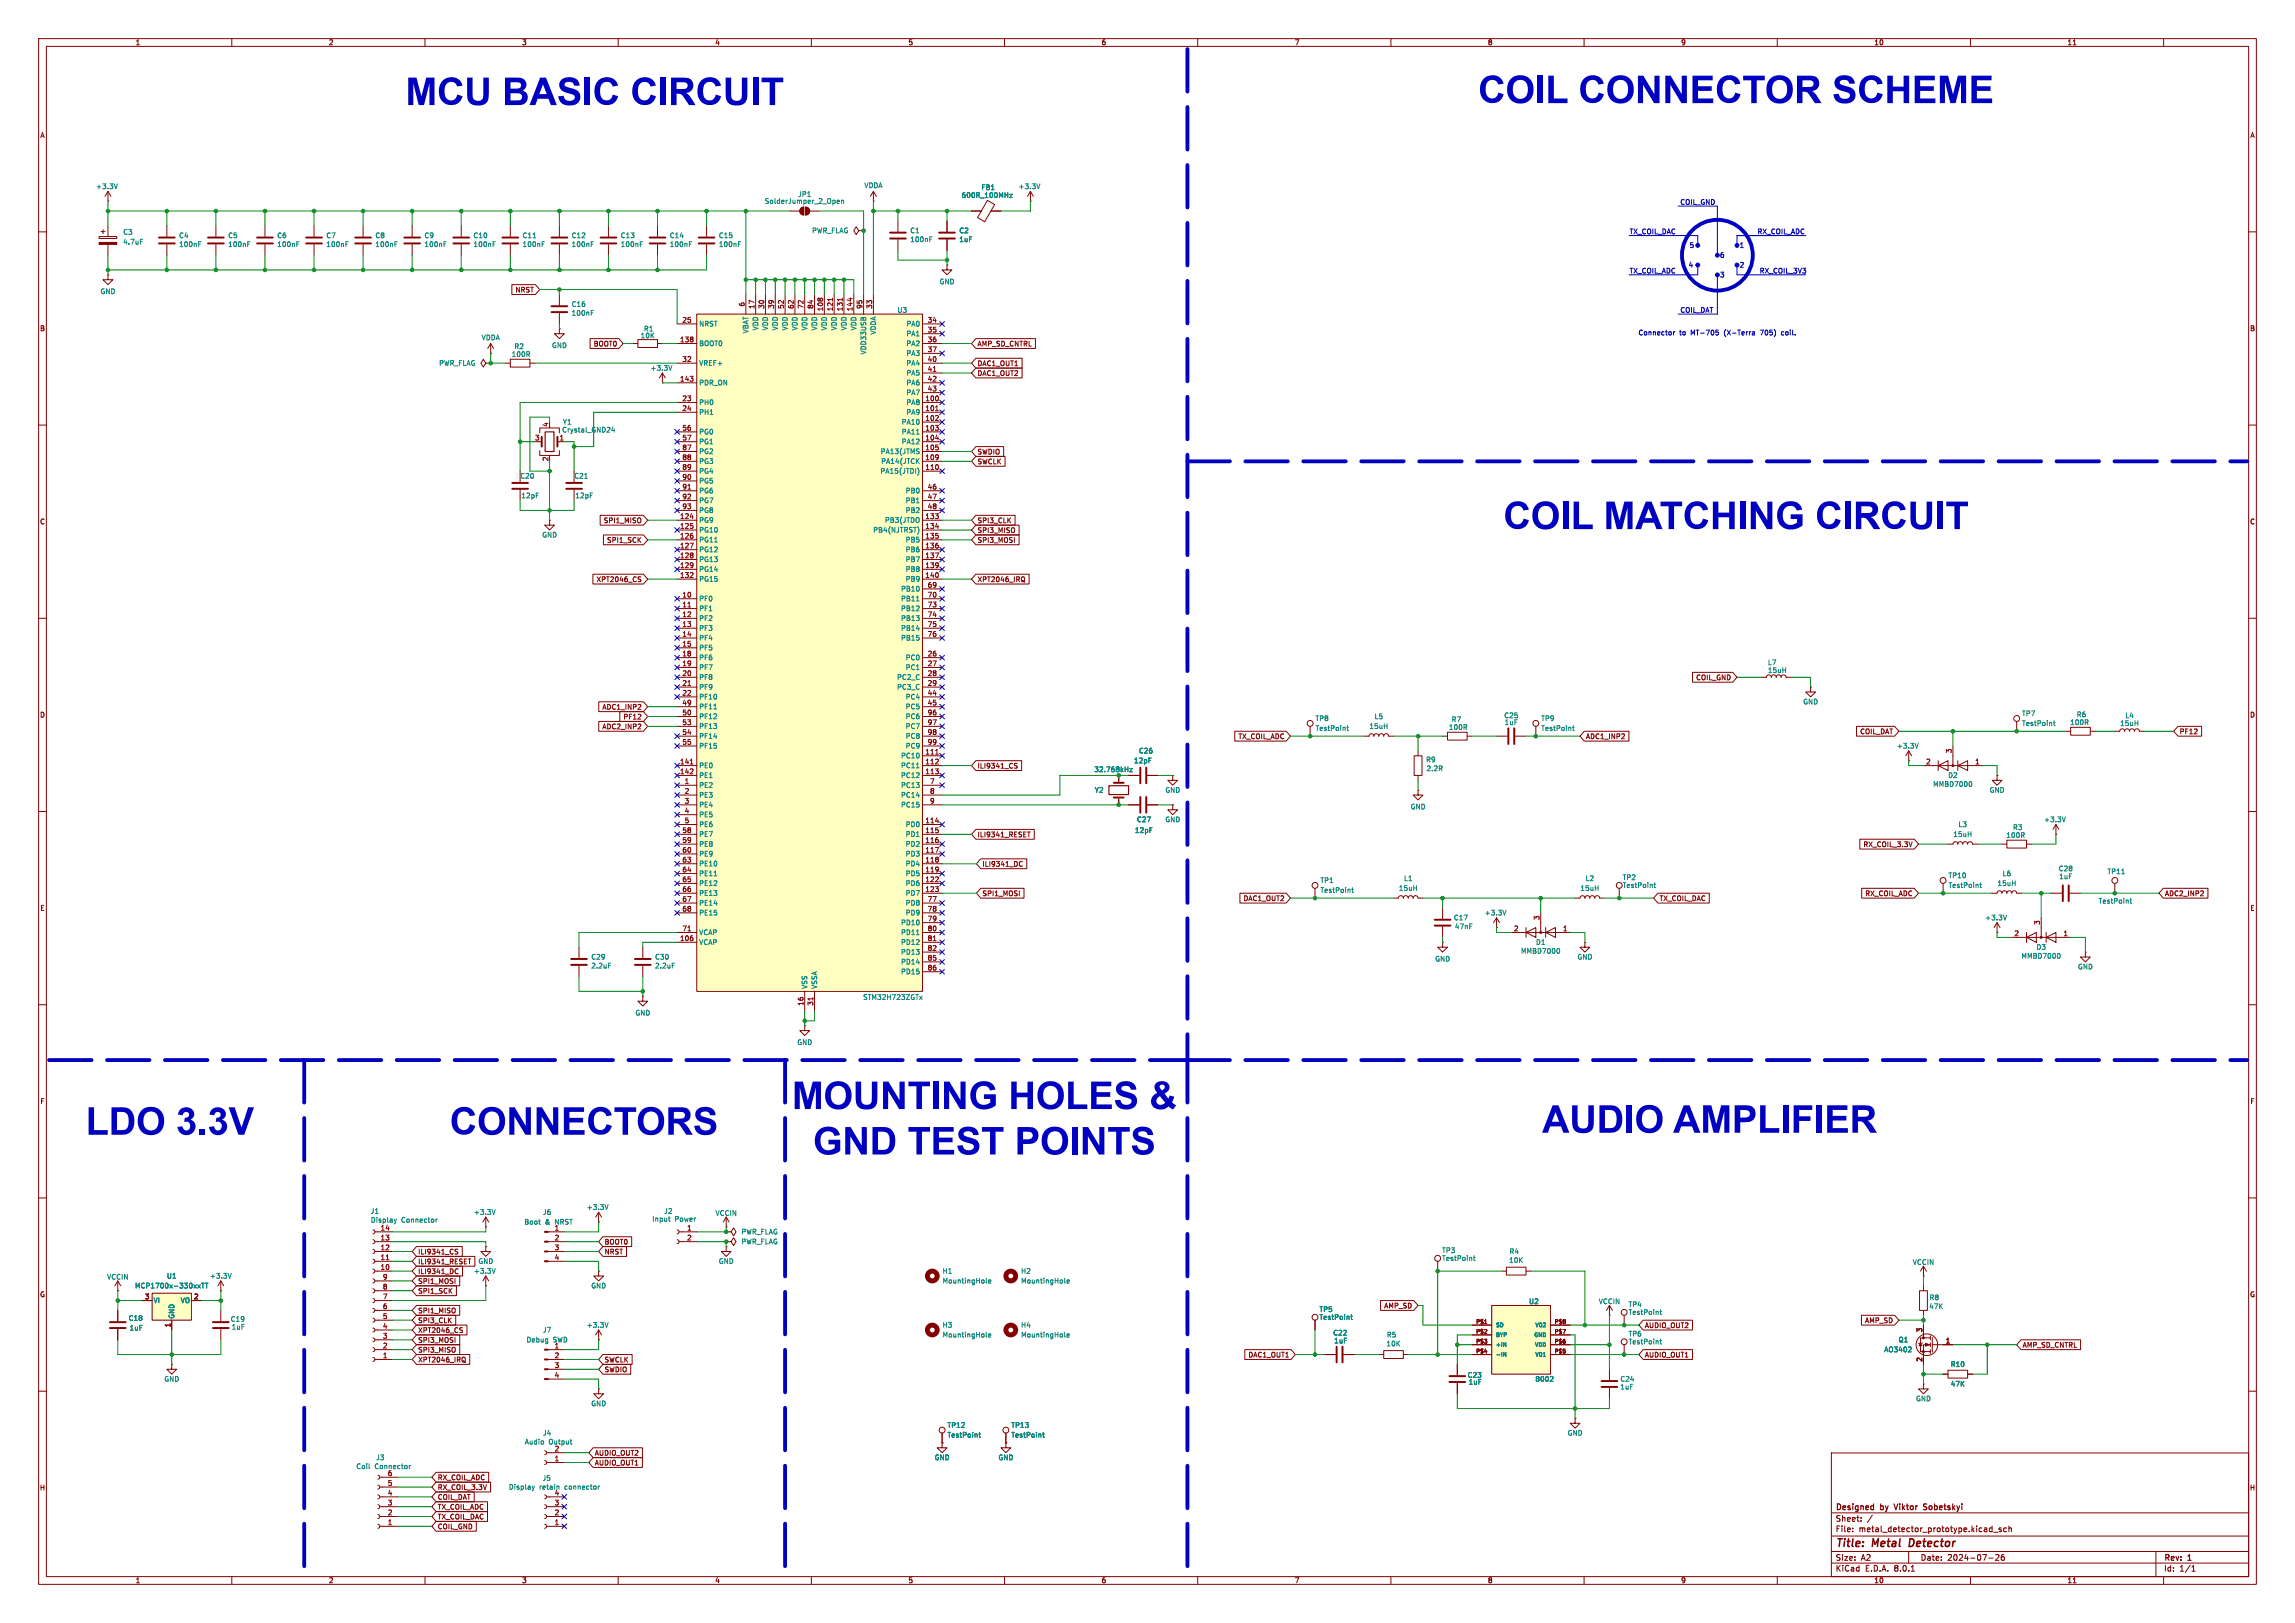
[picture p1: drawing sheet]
<svg xmlns="http://www.w3.org/2000/svg" width="594mm" height="420mm" viewBox="0 0 594 420" stroke-linecap="round" stroke-linejoin="round" font-family="sans-serif">
<defs><g id="words">
<g font-size="9.7" fill="#0000c2">
<text x="105" y="29.8">MCU BASIC CIRCUIT</text>
<text x="382.6" y="29.3">COIL CONNECTOR SCHEME</text>
<text x="389.1" y="139.5">COIL MATCHING CIRCUIT</text>
<text x="205" y="289.6">MOUNTING HOLES &amp;</text>
<text x="22.2" y="296.3">LDO 3.3V</text>
<text x="116.4" y="296.3">CONNECTORS</text>
<text x="399.1" y="295.8">AUDIO AMPLIFIER</text>
<text x="210.4" y="301.4">GND TEST POINTS</text>
</g>
<g font-size="2.8" fill="#840000">
<text x="475" y="400.9">Title:</text>
<text x="484.7" y="400.9">Metal</text>
<text x="495" y="400.9">Detector</text>
</g>
<g font-size="2.1" fill="#840000">
<text x="475" y="394">Sheet:</text>
<text x="475" y="391.2">Designed</text>
<text x="486.8" y="391.2">by</text>
<text x="491.1" y="391.2">Viktor</text>
<text x="499.2" y="391.2">Sobetskyi</text>
<text x="475" y="396.7">File:</text>
<text x="481.1" y="396.7">metal_detector_prototype.kicad_sch</text>
<text x="475" y="406.9">KiCad</text>
<text x="475" y="404.1">Size:</text>
<text x="481.7" y="404.1">A2</text>
<text x="482.7" y="406.9">E.D.A.</text>
<text x="490.3" y="406.9">8.0.1</text>
<text x="497" y="404.1">Date:</text>
<text x="504" y="404.1">2024-07-26</text>
<text x="560" y="404.3">Rev:</text>
<text x="560" y="406.9">Id:</text>
<text x="564.1" y="406.9">1/1</text>
<text x="566.4" y="404.3">1</text>
</g>
<g font-size="1.8" fill="#840000">
<text x="35" y="11.9">1</text>
<text x="85" y="11.9">2</text>
<text x="135" y="11.9">3</text>
<text x="185" y="11.9">4</text>
<text x="235" y="11.9">5</text>
<text x="285" y="11.9">6</text>
<text x="335" y="11.9">7</text>
<text x="385" y="11.9">8</text>
<text x="435" y="11.9">9</text>
<text x="485" y="11.9">10</text>
<text x="535" y="11.9">11</text>
<text x="10.3" y="35.9">A</text>
<text x="582.3" y="35.9">A</text>
<text x="133.3" y="75.9">NRST</text>
<text x="176.5" y="83.6">25</text>
<text x="192.8" y="79.4" transform="rotate(-90 192.8 79.4)">6</text>
<text x="195.3" y="80.1" transform="rotate(-90 195.3 80.1)">17</text>
<text x="197.9" y="80.1" transform="rotate(-90 197.9 80.1)">30</text>
<text x="200.4" y="80.1" transform="rotate(-90 200.4 80.1)">39</text>
<text x="202.9" y="80.1" transform="rotate(-90 202.9 80.1)">52</text>
<text x="205.5" y="80.1" transform="rotate(-90 205.5 80.1)">62</text>
<text x="208" y="80.1" transform="rotate(-90 208 80.1)">72</text>
<text x="210.6" y="80.1" transform="rotate(-90 210.6 80.1)">84</text>
<text x="213.1" y="80.7" transform="rotate(-90 213.1 80.7)">108</text>
<text x="215.6" y="80.7" transform="rotate(-90 215.6 80.7)">121</text>
<text x="218.2" y="80.7" transform="rotate(-90 218.2 80.7)">131</text>
<text x="220.7" y="80.7" transform="rotate(-90 220.7 80.7)">144</text>
<text x="223.3" y="80.1" transform="rotate(-90 223.3 80.1)">95</text>
<text x="225.8" y="80.1" transform="rotate(-90 225.8 80.1)">33</text>
<text x="240" y="83.6">34</text>
<text x="10.3" y="85.9">B</text>
<text x="153.5" y="89.9">BOOT0</text>
<text x="175.9" y="88.6">138</text>
<text x="240" y="86.1">35</text>
<text x="240" y="88.6">36</text>
<text x="252.9" y="89.9">AMP_SD_CNTRL</text>
<text x="582.3" y="85.9">B</text>
<text x="176.5" y="93.7">32</text>
<text x="240" y="91.2">37</text>
<text x="240" y="93.7">40</text>
<text x="252.9" y="94.9">DAC1_OUT1</text>
<text x="175.9" y="98.8">143</text>
<text x="240" y="96.3">41</text>
<text x="240" y="98.8">42</text>
<text x="240" y="101.3">43</text>
<text x="252.9" y="97.5">DAC1_OUT2</text>
<text x="176.5" y="103.9">23</text>
<text x="176.5" y="106.4">24</text>
<text x="239.4" y="103.9">100</text>
<text x="239.4" y="106.4">101</text>
<text x="142" y="110.6" transform="rotate(-90 142 110.6)">4</text>
<text x="176.5" y="111.5">56</text>
<text x="239.4" y="109">102</text>
<text x="239.4" y="111.5">103</text>
<text x="138.4" y="114">3</text>
<text x="142" y="119.5" transform="rotate(-90 142 119.5)">2</text>
<text x="144.7" y="114">1</text>
<text x="176.5" y="114">57</text>
<text x="176.5" y="116.6">87</text>
<text x="176.5" y="119.1">88</text>
<text x="239.4" y="114">104</text>
<text x="239.4" y="116.6">105</text>
<text x="239.4" y="119.1">109</text>
<text x="252.9" y="117.8">SWDIO</text>
<text x="176.5" y="121.7">89</text>
<text x="176.5" y="124.2">90</text>
<text x="239.4" y="121.7">110</text>
<text x="252.9" y="120.3">SWCLK</text>
<text x="176.5" y="126.7">91</text>
<text x="176.5" y="129.3">92</text>
<text x="176.5" y="131.8">93</text>
<text x="240" y="126.7">46</text>
<text x="240" y="129.3">47</text>
<text x="240" y="131.8">48</text>
<text x="10.3" y="135.9">C</text>
<text x="156.2" y="135.6">SPI1_MISO</text>
<text x="175.9" y="134.4">124</text>
<text x="175.9" y="136.9">125</text>
<text x="239.4" y="134.4">133</text>
<text x="239.4" y="136.9">134</text>
<text x="252.9" y="135.6">SPI3_CLK</text>
<text x="582.3" y="135.9">C</text>
<text x="157" y="140.7">SPI1_SCK</text>
<text x="175.9" y="139.4">126</text>
<text x="175.9" y="142">127</text>
<text x="239.4" y="139.4">135</text>
<text x="239.4" y="142">136</text>
<text x="252.9" y="138.1">SPI3_MISO</text>
<text x="252.9" y="140.7">SPI3_MOSI</text>
<text x="175.9" y="144.5">128</text>
<text x="175.9" y="147.1">129</text>
<text x="175.9" y="149.6">132</text>
<text x="239.4" y="144.5">137</text>
<text x="239.4" y="147.1">139</text>
<text x="239.4" y="149.6">140</text>
<text x="154.3" y="150.8">XPT2046_CS</text>
<text x="176.5" y="154.7">10</text>
<text x="240" y="152.1">69</text>
<text x="240" y="154.7">70</text>
<text x="252.9" y="150.8">XPT2046_IRQ</text>
<text x="176.5" y="157.2">11</text>
<text x="176.5" y="159.8">12</text>
<text x="240" y="157.2">73</text>
<text x="240" y="159.8">74</text>
<text x="176.5" y="162.3">13</text>
<text x="176.5" y="164.8">14</text>
<text x="176.5" y="167.4">15</text>
<text x="240" y="162.3">75</text>
<text x="240" y="164.8">76</text>
<text x="176.5" y="169.9">18</text>
<text x="176.5" y="172.5">19</text>
<text x="240" y="169.9">26</text>
<text x="240" y="172.5">27</text>
<text x="176.5" y="175">20</text>
<text x="176.5" y="177.5">21</text>
<text x="240" y="175">28</text>
<text x="240" y="177.5">29</text>
<text x="438.9" y="176.2">COIL_GND</text>
<text x="10.3" y="185.9">D</text>
<text x="155.8" y="183.8">ADC1_INP2</text>
<text x="176.5" y="180.1">22</text>
<text x="176.5" y="182.6">49</text>
<text x="176.5" y="185.2">50</text>
<text x="240" y="180.1">44</text>
<text x="240" y="182.6">45</text>
<text x="240" y="185.2">96</text>
<text x="582.3" y="185.9">D</text>
<text x="155.8" y="188.9">ADC2_INP2</text>
<text x="161.2" y="186.4">PF12</text>
<text x="176.5" y="187.7">53</text>
<text x="176.5" y="190.2">54</text>
<text x="240" y="187.7">97</text>
<text x="240" y="190.2">98</text>
<text x="320.4" y="191.5">TX_COIL_ADC</text>
<text x="410.4" y="191.5">ADC1_INP2</text>
<text x="481.3" y="190.2">COIL_DAT</text>
<text x="564" y="190.2">PF12</text>
<text x="175.9" y="197.9">141</text>
<text x="176.5" y="192.8">55</text>
<text x="239.4" y="195.3">111</text>
<text x="239.4" y="197.9">112</text>
<text x="240" y="192.8">99</text>
<text x="498.4" y="197.9">2</text>
<text x="505.2" y="195" transform="rotate(-90 505.2 195)">3</text>
<text x="511.1" y="197.9">1</text>
<text x="175.9" y="200.4">142</text>
<text x="177.1" y="202.9">1</text>
<text x="239.4" y="200.4">113</text>
<text x="240.6" y="202.9">7</text>
<text x="252.9" y="199.1">ILI9341_CS</text>
<text x="177.1" y="205.5">2</text>
<text x="177.1" y="208">3</text>
<text x="240.6" y="205.5">8</text>
<text x="240.6" y="208">9</text>
<text x="176.5" y="215.6">58</text>
<text x="177.1" y="210.6">4</text>
<text x="177.1" y="213.1">5</text>
<text x="239.4" y="213.1">114</text>
<text x="239.4" y="215.6">115</text>
<text x="176.5" y="218.2">59</text>
<text x="176.5" y="220.7">60</text>
<text x="239.4" y="218.2">116</text>
<text x="239.4" y="220.7">117</text>
<text x="252.9" y="216.9">ILI9341_RESET</text>
<text x="482.2" y="219.4">RX_COIL_3.3V</text>
<text x="176.5" y="223.3">63</text>
<text x="176.5" y="225.8">64</text>
<text x="239.4" y="223.3">118</text>
<text x="239.4" y="225.8">119</text>
<text x="254.2" y="224.5">ILI9341_DC</text>
<text x="176.5" y="228.3">65</text>
<text x="176.5" y="230.9">66</text>
<text x="176.5" y="233.4">67</text>
<text x="239.4" y="228.3">122</text>
<text x="239.4" y="230.9">123</text>
<text x="240" y="233.4">77</text>
<text x="254.2" y="232.1">SPI1_MOSI</text>
<text x="321.7" y="233.4">DAC1_OUT2</text>
<text x="429.4" y="233.4">TX_COIL_DAC</text>
<text x="482.7" y="232.1">RX_COIL_ADC</text>
<text x="560.2" y="232.1">ADC2_INP2</text>
<text x="10.3" y="235.9">E</text>
<text x="176.5" y="236">68</text>
<text x="240" y="236">78</text>
<text x="240" y="238.5">79</text>
<text x="398.5" y="238.2" transform="rotate(-90 398.5 238.2)">3</text>
<text x="528.1" y="239.5" transform="rotate(-90 528.1 239.5)">3</text>
<text x="582.3" y="235.9">E</text>
<text x="175.9" y="243.6">106</text>
<text x="176.5" y="241">71</text>
<text x="240" y="241">80</text>
<text x="240" y="243.6">81</text>
<text x="391.7" y="241">2</text>
<text x="404.4" y="241">1</text>
<text x="521.3" y="242.3">2</text>
<text x="534" y="242.3">1</text>
<text x="240" y="246.1">82</text>
<text x="240" y="248.7">85</text>
<text x="240" y="251.2">86</text>
<text x="208" y="260.4" transform="rotate(-90 208 260.4)">16</text>
<text x="210.6" y="260.4" transform="rotate(-90 210.6 260.4)">31</text>
<text x="10.3" y="285.9">F</text>
<text x="582.3" y="285.9">F</text>
<text x="98.4" y="323.6">12</text>
<text x="98.4" y="321.1">13</text>
<text x="98.4" y="318.5">14</text>
<text x="143.4" y="318.5">1</text>
<text x="143.4" y="321.1">2</text>
<text x="143.4" y="323.6">3</text>
<text x="156.4" y="322.3">BOOT0</text>
<text x="177.7" y="318.5">1</text>
<text x="177.7" y="321.1">2</text>
<text x="98.4" y="328.7">10</text>
<text x="98.4" y="326.1">11</text>
<text x="108.1" y="327.3">ILI9341_RESET</text>
<text x="108.1" y="329.9">ILI9341_DC</text>
<text x="108.1" y="324.8">ILI9341_CS</text>
<text x="143.4" y="326.1">4</text>
<text x="156.4" y="324.8">NRST</text>
<text x="10.3" y="335.9">G</text>
<text x="99" y="333.8">8</text>
<text x="99" y="331.2">9</text>
<text x="108.1" y="335">SPI1_SCK</text>
<text x="108.1" y="332.4">SPI1_MOSI</text>
<text x="582.3" y="335.9">G</text>
<text x="37.4" y="336.3">3</text>
<text x="50.1" y="336.3">2</text>
<text x="99" y="341.4">5</text>
<text x="99" y="338.8">6</text>
<text x="99" y="336.3">7</text>
<text x="108.1" y="340">SPI1_MISO</text>
<text x="358.1" y="338.8">AMP_SD</text>
<text x="44.2" y="343.6" transform="rotate(-90 44.2 343.6)">1</text>
<text x="99" y="346.5">3</text>
<text x="99" y="343.9">4</text>
<text x="108.1" y="347.7">SPI3_MOSI</text>
<text x="108.1" y="342.6">SPI3_CLK</text>
<text x="108.1" y="345.1">XPT2046_CS</text>
<text x="425.6" y="343.9">AUDIO_OUT2</text>
<text x="482.6" y="342.6">AMP_SD</text>
<text x="497.6" y="344.9" transform="rotate(-90 497.6 344.9)">3</text>
<text x="503.5" y="347.7">1</text>
<text x="99" y="351.5">1</text>
<text x="99" y="349">2</text>
<text x="108.1" y="350.2">SPI3_MISO</text>
<text x="108.1" y="352.7">XPT2046_IRQ</text>
<text x="143.4" y="351.5">2</text>
<text x="156.4" y="352.7">SWCLK</text>
<text x="323" y="351.5">DAC1_OUT1</text>
<text x="425.6" y="351.5">AUDIO_OUT1</text>
<text x="497.6" y="352.5" transform="rotate(-90 497.6 352.5)">2</text>
<text x="523.4" y="348.9">AMP_SD_CNTRL</text>
<text x="143.4" y="354.1">3</text>
<text x="143.4" y="356.6">4</text>
<text x="156.4" y="355.3">SWDIO</text>
<text x="143.4" y="375.7">2</text>
<text x="153.8" y="376.9">AUDIO_OUT2</text>
<text x="100.3" y="382">6</text>
<text x="113.2" y="383.2">RX_COIL_ADC</text>
<text x="143.4" y="378.2">1</text>
<text x="153.8" y="379.4">AUDIO_OUT1</text>
<text x="10.2" y="385.9">H</text>
<text x="100.3" y="389.6">3</text>
<text x="100.3" y="387.1">4</text>
<text x="100.3" y="384.6">5</text>
<text x="113.2" y="388.3">COIL_DAT</text>
<text x="113.2" y="385.8">RX_COIL_3.3V</text>
<text x="143.4" y="389.6">3</text>
<text x="143.4" y="387.1">4</text>
<text x="582.2" y="385.9">H</text>
<text x="100.3" y="394.7">1</text>
<text x="100.3" y="392.2">2</text>
<text x="113.2" y="395.9">COIL_GND</text>
<text x="113.2" y="390.8">TX_COIL_ADC</text>
<text x="113.2" y="393.4">TX_COIL_DAC</text>
<text x="143.4" y="394.7">1</text>
<text x="143.4" y="392.2">2</text>
<text x="35" y="409.9">1</text>
<text x="85" y="409.9">2</text>
<text x="135" y="409.9">3</text>
<text x="185" y="409.9">4</text>
<text x="235" y="409.9">5</text>
<text x="285" y="409.9">6</text>
<text x="335" y="409.9">7</text>
<text x="385" y="409.9">8</text>
<text x="435" y="409.9">9</text>
<text x="485" y="409.9">10</text>
<text x="535" y="409.9">11</text>
</g>
<g font-size="1.8" fill="#008484">
<text x="24.7" y="49.1">+3.3V</text>
<text x="197.8" y="52.9">SolderJumper_2_Open</text>
<text x="206.5" y="51.2">JP1</text>
<text x="223.6" y="48.9">VDDA</text>
<text x="248.8" y="51.4">600R_100MHz</text>
<text x="253.9" y="49.4">FB1</text>
<text x="263.5" y="49.1">+3.3V</text>
<text x="31.8" y="60.9">C3</text>
<text x="31.8" y="63.5">4.7uF</text>
<text x="46.2" y="61.8">C4</text>
<text x="46.2" y="64.1">100nF</text>
<text x="58.9" y="61.8">C5</text>
<text x="58.9" y="64.1">100nF</text>
<text x="71.6" y="61.8">C6</text>
<text x="71.6" y="64.1">100nF</text>
<text x="84.3" y="61.8">C7</text>
<text x="84.3" y="64.1">100nF</text>
<text x="97" y="61.8">C8</text>
<text x="97" y="64.1">100nF</text>
<text x="109.7" y="61.8">C9</text>
<text x="109.7" y="64.1">100nF</text>
<text x="122.4" y="64.1">100nF</text>
<text x="122.4" y="61.8">C10</text>
<text x="135.1" y="64.1">100nF</text>
<text x="135.1" y="61.8">C11</text>
<text x="147.8" y="64.1">100nF</text>
<text x="147.8" y="61.8">C12</text>
<text x="160.5" y="64.1">100nF</text>
<text x="160.5" y="61.8">C13</text>
<text x="173.2" y="64.1">100nF</text>
<text x="173.2" y="61.8">C14</text>
<text x="185.9" y="64.1">100nF</text>
<text x="185.9" y="61.8">C15</text>
<text x="210.1" y="60.6">PWR_FLAG</text>
<text x="235.5" y="60.6">C1</text>
<text x="235.5" y="62.8">100nF</text>
<text x="248.2" y="60.6">C2</text>
<text x="248.2" y="62.8">1uF</text>
<text x="25.9" y="76.3">GND</text>
<text x="243.1" y="73.8">GND</text>
<text x="147.8" y="81.9">100nF</text>
<text x="147.8" y="79.6">C16</text>
<text x="232.2" y="81.1">U3</text>
<text x="124.5" y="88.2">VDDA</text>
<text x="165.7" y="87.7">10K</text>
<text x="166.6" y="86">R1</text>
<text x="180.8" y="89.8">BOOT0</text>
<text x="180.8" y="84.7">NRST</text>
<text x="193.9" y="86.4" transform="rotate(-90 193.9 86.4)">VBAT</text>
<text x="196.4" y="85.6" transform="rotate(-90 196.4 85.6)">VDD</text>
<text x="199" y="85.6" transform="rotate(-90 199 85.6)">VDD</text>
<text x="201.5" y="85.6" transform="rotate(-90 201.5 85.6)">VDD</text>
<text x="204.1" y="85.6" transform="rotate(-90 204.1 85.6)">VDD</text>
<text x="206.6" y="85.6" transform="rotate(-90 206.6 85.6)">VDD</text>
<text x="209.1" y="85.6" transform="rotate(-90 209.1 85.6)">VDD</text>
<text x="211.7" y="85.6" transform="rotate(-90 211.7 85.6)">VDD</text>
<text x="214.2" y="85.6" transform="rotate(-90 214.2 85.6)">VDD</text>
<text x="216.8" y="85.6" transform="rotate(-90 216.8 85.6)">VDD</text>
<text x="219.3" y="85.6" transform="rotate(-90 219.3 85.6)">VDD</text>
<text x="221.8" y="85.6" transform="rotate(-90 221.8 85.6)">VDD</text>
<text x="226.9" y="86.7" transform="rotate(-90 226.9 86.7)">VDDA</text>
<text x="234.5" y="84.7">PA0</text>
<text x="234.5" y="87.2">PA1</text>
<text x="234.5" y="89.8">PA2</text>
<text x="113.5" y="94.8">PWR_FLAG</text>
<text x="132.3" y="92.6">100R</text>
<text x="133" y="90.5">R2</text>
<text x="142.7" y="90.3">GND</text>
<text x="180.8" y="94.8">VREF+</text>
<text x="224.4" y="91.8" transform="rotate(-90 224.4 91.8)">VDD33USB</text>
<text x="234.5" y="92.3">PA3</text>
<text x="234.5" y="94.8">PA4</text>
<text x="168.3" y="96.1">+3.3V</text>
<text x="180.8" y="99.9">PDR_ON</text>
<text x="234.5" y="97.4">PA5</text>
<text x="234.5" y="99.9">PA6</text>
<text x="180.8" y="105">PH0</text>
<text x="180.8" y="107.5">PH1</text>
<text x="234.5" y="105">PA8</text>
<text x="234.5" y="107.5">PA9</text>
<text x="234.5" y="102.5">PA7</text>
<text x="145.4" y="112.1">Crystal_GND24</text>
<text x="145.6" y="110.1">Y1</text>
<text x="180.8" y="112.6">PG0</text>
<text x="233.3" y="110.1">PA10</text>
<text x="233.3" y="112.6">PA11</text>
<text x="180.8" y="115.2">PG1</text>
<text x="180.8" y="117.7">PG2</text>
<text x="227.8" y="117.7">PA13(JTMS</text>
<text x="233.3" y="115.2">PA12</text>
<text x="134.5" y="124.1">C20</text>
<text x="148.5" y="124.1">C21</text>
<text x="180.8" y="120.2">PG3</text>
<text x="180.8" y="122.8">PG4</text>
<text x="180.8" y="125.3">PG5</text>
<text x="227.8" y="122.8">PA15(JTDI)</text>
<text x="227.9" y="120.2">PA14(JTCK</text>
<text x="134.8" y="129.1">12pF</text>
<text x="148.8" y="129.1">12pF</text>
<text x="180.8" y="127.9">PG6</text>
<text x="180.8" y="130.4">PG7</text>
<text x="234.3" y="127.9">PB0</text>
<text x="234.3" y="130.4">PB1</text>
<text x="180.8" y="135.5">PG9</text>
<text x="180.8" y="132.9">PG8</text>
<text x="228.9" y="135.5">PB3(JTDO</text>
<text x="234.3" y="132.9">PB2</text>
<text x="140.2" y="139.3">GND</text>
<text x="180.8" y="138">PG10</text>
<text x="180.8" y="140.6">PG11</text>
<text x="180.8" y="143.1">PG12</text>
<text x="225.9" y="138">PB4(NJTRST)</text>
<text x="234.3" y="140.6">PB5</text>
<text x="234.3" y="143.1">PB6</text>
<text x="180.8" y="145.6">PG13</text>
<text x="180.8" y="148.2">PG14</text>
<text x="234.3" y="145.6">PB7</text>
<text x="234.3" y="148.2">PB8</text>
<text x="180.8" y="155.8">PF0</text>
<text x="180.8" y="150.7">PG15</text>
<text x="233.1" y="153.3">PB10</text>
<text x="233.1" y="155.8">PB11</text>
<text x="234.3" y="150.7">PB9</text>
<text x="180.8" y="158.3">PF1</text>
<text x="180.8" y="160.9">PF2</text>
<text x="233.1" y="158.3">PB12</text>
<text x="233.1" y="160.9">PB13</text>
<text x="180.8" y="163.4">PF3</text>
<text x="180.8" y="166">PF4</text>
<text x="233.1" y="163.4">PB14</text>
<text x="233.1" y="166">PB15</text>
<text x="180.8" y="168.5">PF5</text>
<text x="180.8" y="171">PF6</text>
<text x="180.8" y="173.6">PF7</text>
<text x="234.3" y="171">PC0</text>
<text x="234.3" y="173.6">PC1</text>
<text x="457.5" y="172.3">L7</text>
<text x="180.8" y="176.1">PF8</text>
<text x="180.8" y="178.7">PF9</text>
<text x="232.1" y="176.1">PC2_C</text>
<text x="232.1" y="178.7">PC3_C</text>
<text x="457.5" y="174.3">15uH</text>
<text x="180.8" y="181.2">PF10</text>
<text x="180.8" y="183.7">PF11</text>
<text x="234.3" y="181.2">PC4</text>
<text x="234.3" y="183.7">PC5</text>
<text x="466.6" y="182.5">GND</text>
<text x="523.3" y="185.5">TP7</text>
<text x="537.4" y="185.8">R6</text>
<text x="180.8" y="186.3">PF12</text>
<text x="180.8" y="188.8">PF13</text>
<text x="180.8" y="191.4">PF14</text>
<text x="234.3" y="186.3">PC6</text>
<text x="234.3" y="188.8">PC7</text>
<text x="234.3" y="191.4">PC8</text>
<text x="340.4" y="186.8">TP8</text>
<text x="340.4" y="189.3">TestPoint</text>
<text x="354.3" y="188.8">15uH</text>
<text x="355.7" y="186.3">L5</text>
<text x="374.9" y="189.1">100R</text>
<text x="375.6" y="187">R7</text>
<text x="389.2" y="186">C25</text>
<text x="389.3" y="187.8">1uF</text>
<text x="398.8" y="186.8">TP9</text>
<text x="398.8" y="189.3">TestPoint</text>
<text x="523.3" y="188.1">TestPoint</text>
<text x="535.7" y="187.8">100R</text>
<text x="548.6" y="188.1">15uH</text>
<text x="550" y="186">L4</text>
<text x="180.8" y="193.9">PF15</text>
<text x="233.1" y="196.4">PC10</text>
<text x="234.3" y="193.9">PC9</text>
<text x="293.4" y="197.7">12pF</text>
<text x="294.7" y="195.2">C26</text>
<text x="369" y="197.5">R9</text>
<text x="490.8" y="193.9">+3.3V</text>
<text x="180.8" y="199">PE0</text>
<text x="180.8" y="201.5">PE1</text>
<text x="233.1" y="199">PC11</text>
<text x="233.1" y="201.5">PC12</text>
<text x="283.1" y="200">32.768kHz</text>
<text x="369.1" y="199.7">2.2R</text>
<text x="500.2" y="203.8">MMBD7000</text>
<text x="504.1" y="201.5">D2</text>
<text x="180.8" y="204.1">PE2</text>
<text x="180.8" y="206.6">PE3</text>
<text x="180.8" y="209.1">PE4</text>
<text x="233.1" y="204.1">PC13</text>
<text x="233.1" y="206.6">PC14</text>
<text x="233.1" y="209.1">PC15</text>
<text x="283.2" y="205.3">Y2</text>
<text x="301.5" y="205.3">GND</text>
<text x="365" y="209.7">GND</text>
<text x="514.9" y="205.3">GND</text>
<text x="180.8" y="211.7">PE5</text>
<text x="180.8" y="214.2">PE6</text>
<text x="234.3" y="214.2">PD0</text>
<text x="293.6" y="215.7">12pF</text>
<text x="294.1" y="213">C27</text>
<text x="301.5" y="213">GND</text>
<text x="506.8" y="214.2">L3</text>
<text x="520.9" y="215">R3</text>
<text x="528.9" y="213">+3.3V</text>
<text x="180.8" y="216.8">PE7</text>
<text x="180.8" y="219.3">PE8</text>
<text x="180.8" y="221.8">PE9</text>
<text x="234.3" y="216.8">PD1</text>
<text x="234.3" y="219.3">PD2</text>
<text x="234.3" y="221.8">PD3</text>
<text x="505.4" y="216.8">15uH</text>
<text x="519.2" y="217">100R</text>
<text x="180.8" y="224.4">PE10</text>
<text x="180.8" y="226.9">PE11</text>
<text x="234.3" y="224.4">PD4</text>
<text x="234.3" y="226.9">PD5</text>
<text x="419.9" y="227.9">TP2</text>
<text x="504.2" y="227.4">TP10</text>
<text x="518.2" y="226.9">L6</text>
<text x="532.7" y="225.7">C28</text>
<text x="532.8" y="227.7">1uF</text>
<text x="545.3" y="226.4">TP11</text>
<text x="180.8" y="229.5">PE12</text>
<text x="180.8" y="232">PE13</text>
<text x="234.3" y="229.5">PD6</text>
<text x="234.3" y="232">PD7</text>
<text x="341.6" y="228.7">TP1</text>
<text x="341.6" y="231.2">TestPoint</text>
<text x="361.9" y="230.7">15uH</text>
<text x="363.3" y="228.2">L1</text>
<text x="408.9" y="230.7">15uH</text>
<text x="410.3" y="228.2">L2</text>
<text x="419.9" y="230">TestPoint</text>
<text x="504.2" y="230">TestPoint</text>
<text x="516.9" y="229.5">15uH</text>
<text x="180.8" y="234.5">PE14</text>
<text x="180.8" y="237.1">PE15</text>
<text x="233.1" y="239.6">PD10</text>
<text x="234.3" y="234.5">PD8</text>
<text x="234.3" y="237.1">PD9</text>
<text x="376.2" y="238.4">C17</text>
<text x="384.2" y="237.1">+3.3V</text>
<text x="513.7" y="238.4">+3.3V</text>
<text x="543.1" y="234">TestPoint</text>
<text x="180.8" y="244.7">VCAP</text>
<text x="180.8" y="242.2">VCAP</text>
<text x="233.1" y="242.2">PD11</text>
<text x="233.1" y="244.7">PD12</text>
<text x="376.4" y="240.6">47nF</text>
<text x="397.4" y="244.7">D1</text>
<text x="527" y="246">D3</text>
<text x="152.9" y="248.5">C29</text>
<text x="152.9" y="250.8">2.2uF</text>
<text x="169.4" y="248.5">C30</text>
<text x="169.4" y="250.8">2.2uF</text>
<text x="233.1" y="247.2">PD13</text>
<text x="233.1" y="249.8">PD14</text>
<text x="371.3" y="249">GND</text>
<text x="393.5" y="247">MMBD7000</text>
<text x="408.2" y="248.5">GND</text>
<text x="523.1" y="248.3">MMBD7000</text>
<text x="537.7" y="251.1">GND</text>
<text x="209.1" y="256" transform="rotate(-90 209.1 256)">VSS</text>
<text x="211.7" y="256" transform="rotate(-90 211.7 256)">VSSA</text>
<text x="233.1" y="252.3">PD15</text>
<text x="164.3" y="263">GND</text>
<text x="223.3" y="258.9">STM32H723ZGTx</text>
<text x="206.2" y="270.6">GND</text>
<text x="95.8" y="314.3">J1</text>
<text x="95.9" y="316.6">Display</text>
<text x="103.9" y="316.6">Connector</text>
<text x="122.5" y="314.6">+3.3V</text>
<text x="135.6" y="317.1">Boot</text>
<text x="140.4" y="314.6">J6</text>
<text x="141.1" y="317.1">&amp;</text>
<text x="143.8" y="317.1">NRST</text>
<text x="151.7" y="313.3">+3.3V</text>
<text x="168.7" y="316.3">Input</text>
<text x="171.8" y="314.3">J2</text>
<text x="174.7" y="316.3">Power</text>
<text x="185.1" y="314.8">VCCIN</text>
<text x="191.8" y="322.2">PWR_FLAG</text>
<text x="191.8" y="319.6">PWR_FLAG</text>
<text x="122.5" y="329.8">+3.3V</text>
<text x="123.7" y="327.3">GND</text>
<text x="185.9" y="327.3">GND</text>
<text x="243.8" y="329.8">H1</text>
<text x="264.2" y="329.8">H2</text>
<text x="373.1" y="324.5">TP3</text>
<text x="373.1" y="326.5">TestPoint</text>
<text x="390.5" y="327">10K</text>
<text x="390.6" y="324.7">R4</text>
<text x="495" y="327.5">VCCIN</text>
<text x="27.6" y="331.3">VCCIN</text>
<text x="34.8" y="333.6">MCP1700x-330xxTT</text>
<text x="43.1" y="331.1">U1</text>
<text x="54.2" y="331.1">+3.3V</text>
<text x="152.9" y="333.6">GND</text>
<text x="243.8" y="332.3">MountingHole</text>
<text x="264.2" y="332.3">MountingHole</text>
<text x="33.2" y="342">C18</text>
<text x="39.6" y="337.4">VI</text>
<text x="45.3" y="341.4" transform="rotate(-90 45.3 341.4)">GND</text>
<text x="46.7" y="337.4">VO</text>
<text x="341.4" y="339.7">TP5</text>
<text x="341.4" y="341.7">TestPoint</text>
<text x="395.6" y="337.7">U2</text>
<text x="413.7" y="337.7">VCCIN</text>
<text x="421.4" y="338.4">TP4</text>
<text x="421.4" y="340.5">TestPoint</text>
<text x="499.2" y="338.9">47K</text>
<text x="499.3" y="336.7">R8</text>
<text x="33.4" y="344.5">1uF</text>
<text x="59.6" y="342.2">C19</text>
<text x="59.8" y="344.3">1uF</text>
<text x="136.2" y="347.6">Debug</text>
<text x="140.4" y="345">J7</text>
<text x="143.1" y="347.6">SWD</text>
<text x="151.7" y="343.8">+3.3V</text>
<text x="243.8" y="343.8">H3</text>
<text x="243.8" y="346.3">MountingHole</text>
<text x="264.2" y="343.8">H4</text>
<text x="264.2" y="346.3">MountingHole</text>
<text x="344.9" y="345.8">C22</text>
<text x="345.2" y="347.8">1uF</text>
<text x="358.8" y="346.3">R5</text>
<text x="421.4" y="346">TP6</text>
<text x="491.3" y="347.6">Q1</text>
<text x="143.4" y="349">1</text>
<text x="358.7" y="348.6">10K</text>
<text x="421.4" y="348.1">TestPoint</text>
<text x="487.6" y="350.1">AO3402</text>
<text x="504.8" y="353.9">R10</text>
<text x="42.4" y="357.7">GND</text>
<text x="379.7" y="356.7">C23</text>
<text x="380" y="358.5">1uF</text>
<text x="397.3" y="357.7">8002</text>
<text x="419.2" y="359.8">1uF</text>
<text x="419.3" y="357.7">C24</text>
<text x="504.8" y="359">47K</text>
<text x="152.9" y="364.1">GND</text>
<text x="495.8" y="362.8">GND</text>
<text x="140.4" y="371.7">J4</text>
<text x="245.1" y="369.7">TP12</text>
<text x="261.6" y="369.7">TP13</text>
<text x="405.6" y="371.7">GND</text>
<text x="135.7" y="374">Audio</text>
<text x="142" y="374">Output</text>
<text x="245.1" y="372.2">TestPoint</text>
<text x="261.6" y="372.2">TestPoint</text>
<text x="92.1" y="380.3">Coil</text>
<text x="97" y="380.3">Connector</text>
<text x="97.2" y="378.1">J3</text>
<text x="140.3" y="383.4">J5</text>
<text x="241.8" y="378.1">GND</text>
<text x="258.3" y="378.1">GND</text>
<text x="131.6" y="385.7">Display</text>
<text x="139.6" y="385.7">retain</text>
<text x="146.3" y="385.7">connector</text>
</g>
<g font-size="1.8" fill="#0000c2">
<text x="434.6" y="53.3">COIL_GND</text>
<text x="421.5" y="61">TX_COIL_DAC</text>
<text x="437" y="64.5">5</text>
<text x="450" y="64.5">1</text>
<text x="454.6" y="61">RX_COIL_ADC</text>
<text x="421.5" y="71.1">TX_COIL_ADC</text>
<text x="436.8" y="69.6">4</text>
<text x="444.9" y="67.1">6</text>
<text x="450" y="69.6">2</text>
<text x="455.2" y="71.1">RX_COIL_3V3</text>
<text x="444.9" y="72.1">3</text>
<text x="434.6" y="81.3">COIL_DAT</text>
<text x="424" y="87">Connector</text>
<text x="434.7" y="87">to</text>
<text x="437.7" y="87">MT-705</text>
<text x="446.5" y="87">(X-Terra</text>
<text x="456.1" y="87">705)</text>
<text x="461.7" y="87">coil.</text>
</g>
<g font-size="1.4" fill="#840000">
<text x="381.9" y="342.6">P$1</text>
<text x="381.9" y="345.2">P$2</text>
<text x="381.9" y="347.7">P$3</text>
<text x="402.3" y="347.7">P$6</text>
<text x="402.3" y="345.2">P$7</text>
<text x="402.3" y="342.6">P$8</text>
<text x="381.9" y="350.3">P$4</text>
<text x="402.3" y="350.3">P$5</text>
</g>
<g font-size="1.4" fill="#008484">
<text x="387.1" y="343.6">SD</text>
<text x="387.1" y="346.2">BYP</text>
<text x="397" y="346.2">GND</text>
<text x="397.2" y="343.6">V02</text>
<text x="387.1" y="348.7">+IN</text>
<text x="387.1" y="351.3">-IN</text>
<text x="397.1" y="348.7">VDD</text>
<text x="397.2" y="351.3">V01</text>
</g>
</g></defs>
<g fill="none" stroke="#840000" stroke-width=".26">
<path d="M10 10h574v400h-574zM12 12h570v396h-570zM60 10v2M110 10v2M160 10v2M210 10v2M260 10v2M310 10v2M360 10v2M410 10v2M460 10v2M510 10v2"/>
<path d="M536.6 11.6h.7M560 10v2M10 60h2M27.9 52.1h.1M27.9 49.5l-.7 1.3M27.9 49.5v2.6M27.9 49.5l.8 1.3M43.2 58.4v2.8M68.6 58.4v2.8M582 60h2M43.2 63.2v2.8M68.6 63.2v2.8"/>
<path d="M144.8 85.1v1.3h1.2l-1.2 1.2-1.3-1.2h1.3M144.8 85.1h.1M163.8 88.9h1.3M165.1 87.9h5.1v2h-5.1zM170.2 88.9h1.2M171.4 99.1h.1M171.4 96.5l-.7 1.3M171.4 96.5v2.6M171.4 96.5l.8 1.3M10 110h2M582 110h2M142.2 134.6v1.3h1.3l-1.3 1.3-1.2-1.3h1.2"/>
<path d="M142.2 134.6h.1M10 160h2M582 160h2M373.4 190.5h1.2M374.6 189.5h5.1v2h-5.1zM379.7 190.5h1.3M10 210h2M367 204.5v1.2h1.3l-1.3 1.3-1.2-1.3h1.2M367 204.5h.1M582 210h2M10 260h2M582 260h2"/>
<path d="M208.3 265.4v1.3h1.2l-1.2 1.3-1.3-1.3h1.3M208.3 265.4h.1M10 310h2M188 317.5h.1M188 315l-.8 1.2M188 315v2.5M188 315l.7 1.2M582 310h2M30.5 334h.1M30.5 331.5v2.5M30.5 339.1v2.8M30.5 331.5l-.8 1.2"/>
<path d="M30.5 331.5l.7 1.2M416.6 337.8l-.8 1.3M416.6 337.8v2.6M416.6 337.8l.7 1.3M30.5 343.9v2.8M356.9 350.5h1.2M358.1 349.5h5.1v2h-5.1zM363.2 350.5h1.3M416.6 340.4h.1M10 360h2M407.7 367v1.3h-1.3l1.3 1.3 1.2-1.3h-1.2M407.7 367h.1"/>
<path d="M474 376h108v32h-108zM582 360h2M474 397.5h108M474 391.5h108M479.5 396.2v.2M479.5 395.4v.2M481.7 393.5v.2M481.7 392.7v.2M484.6 392.1l-1.3 1.9M515.2 395.4h.4M515.6 394.9v1.5M515.6 396.3l-.4 .1"/>
<path d="M516 396.5h1.1M518 395.4h-.4l-.2 .2 .1 .2 .5 .1v.4h-.6M519.3 395.4h-.4l-.3 .3 .1 .6h.6M520 395.5l.5-.1 .1 1M520 394.9v1.5M60 408v2M110 408v2M160 408v2M210 408v2M260 408v2M310 408v2M360 408v2"/>
<path d="M410 408v2M460 408v2M474 404.5h108M474 401.5h108M494 401.5v3M494.7 406.6h.8M510 408v2M514.7 403.2h1.2M516.5 402.4l.6-.1 .3 .4-.9 1.1h.9M518.7 402.3h-.5l-.2 .3v.9l.2 .3 .5-.2v-.7l-.5-.1-.2 .3M536.6 409.6h.7M558 401.5v6.5"/>
<path d="M560 408v2M567.3 406.6h.9M567.3 405.5l.4-.4v1.5"/>
</g>
<path d="M494.4 398.2l-.3 2h.5" fill="none" stroke="#840000" stroke-width=".4"/>
<path d="M490.2 389.2l.5 1.5M497.8 390.6h.8M498.7 389.2h-.6l-.3 .3 .2 .3 .6 .2" fill="none" stroke="#840000" stroke-width=".3"/>
<path d="M41.1 63h4.1M41.1 61.5h4.1M66.5 63h4.1M66.5 61.5h4.1M28.4 342.1h4.1M28.4 343.7h4.1" fill="none" stroke="#840000" stroke-width=".51"/>
<path d="M30.4 47.6l-.4 1.2M51.4 63.2h.4M51.4 62.6h.6M76.8 63.2h.4M76.8 62.6h.6M173.9 94.6l-.4 1.2" fill="none" stroke="#008484" stroke-width=".26"/>
<path d="M39.4 334.6h10.1v7h-10.1z" fill="#ffffc2"/>
<g fill="none" stroke="#840000" stroke-width=".26">
<path d="M26.2 59.9h1M26.7 59.4v1.1M27.9 58.4v2.8M55.9 58.4v2.8M81.3 58.4v2.8M94 58.4v2.8M204.5 54.6h2.5M207.3 53.9l.7-.3v2a1.02 1.02 0 0 1-.9-.6 1.02 1.02 0 0 1 .2-1.1zM208.5 53.6a1.02 1.02 0 0 1 1 1 1.02 1.02 0 0 1-1 1zM209.5 54.6h2.6M222.2 59.7l-.6-1-.6 1 .6 1 .6-1h1.3M223.5 59.7h.1"/>
<path d="M232.4 57.2v2.7M25.7 61.2h4.5v.5h-4.5zM27.9 71.1v1.3h1.3l-1.3 1.3-1.2-1.3h1.2M27.9 71.1h.1M27.9 63.2v2.8M55.9 63.2v2.8M81.3 63.2v2.8M94 63.2v2.8M144.8 76.2v2.8M232.4 62v2.8M125.7 94l-.6-1-.6 1 .6 1 .6-1h1.3M127 94h.1"/>
<path d="M127 91.4h.1M127 88.9l.8 1.3M127 88.9v2.5M127 88.9l-.8 1.3M130.8 94h1.3M132.1 93h5.1v2h-5.1zM137.2 94h1.2M144.8 81v2.8M139.7 112v-1.3h5.1v1.3M139.7 116.6v1.3h5.1v-1.3M139.7 114.3h.5M142.2 117.9v.2"/>
<path d="M144.8 114.3h1.2M134.6 121.9v2.8M134.6 126.7v2.8M148.6 121.9v2.8M148.6 126.7v2.8M339.1 188v2.5M353.1 190.5h1.2l.2-.4 .5-.2 .4 .2 .2 .4 .2-.4 .4-.2 .5 .2 .2 .4 .2-.4 .4-.2 .5 .2 .1 .4 .2-.4 .5-.2 .4 .2 .2 .4h1.3M497.8 198.1h15.3M501.6 196.9v2.5M501.6 198.1l2.6-1.2v2.5zM505.5 193v5.1M506.7 196.9v2.5"/>
<path d="M506.7 198.1l2.6-1.2v2.5zM289.6 200.7v1.9M289.6 206.4v1.9M292.1 200.7h2.8M292.1 208.3h2.8M296.9 200.7h2.8M296.9 208.3h2.8M303.5 200.7v1.2h-1.2l1.2 1.3 1.3-1.3h-1.3M303.5 200.7h.1M303.5 208.3v1.3h-1.2l1.2 1.2 1.3-1.2h-1.3M303.5 208.3h.1M504.2 218.4h1.3l.1-.4 .5-.2 .4 .2 .2 .4 .2-.4 .5-.2 .4 .2 .2 .4 .2-.4 .4-.2 .5 .2 .2 .4 .2-.4 .4-.2 .5 .2 .1 .4h1.3"/>
<path d="M516.9 200.7v1.2h1.3l-1.3 1.3-1.3-1.3h1.3M516.9 200.7h.1M518.2 218.4h1.2M519.4 217.4h5.1v2.1h-5.1zM524.5 218.4h1.3M532.1 215.9h.1M532.1 213.4l-.7 1.2M532.1 213.4v2.5M532.1 213.4l.8 1.2M340.4 229.9v2.5M360.7 232.4h1.2l.2-.4 .5-.2 .4 .2 .2 .4 .2-.4 .5-.2 .4 .2 .2 .4 .2-.4 .4-.2 .5 .2 .2 .4 .1-.4 .5-.2 .4 .2 .2 .4h1.3M502.9 228.6v2.5"/>
<path d="M515.6 231.1h1.3l.2-.4 .4-.2 .5 .2 .2 .4 .1-.4 .5-.2 .4 .2 .2 .4 .2-.4 .5-.2 .4 .2 .2 .4 .2-.4 .4-.2 .5 .2 .2 .4h1.2M516.9 238.8l-.8 1.2M516.9 238.8v2.5M516.9 238.8l.8 1.2M528.3 237.5v5.1M530.9 231.1h2.8M535.7 231.1h2.8M547.4 228.6v2.5M149.9 245.1v2.8M149.9 249.9v2.8M166.4 257.8v1.3h1.2l-1.2 1.3-1.3-1.3h1.3M166.4 257.8h.1"/>
<path d="M166.4 245.1v2.8M166.4 249.9v2.8M516.9 241.3h.1M520.7 242.6h15.2M524.5 241.3v2.5M524.5 242.6l2.5-1.3v2.5zM529.6 241.3v2.5M529.6 242.6l2.5-1.3v2.5zM96.5 318.3l.4 .1 .1 .4-.1 .3-.4 .2M97 318.8h4.6M125.7 317.5h.1M125.7 315l-.7 1.2"/>
<path d="M125.7 315v2.5M125.7 315l.8 1.2M141.8 318.8h4.2M154.9 316.2h.1M154.9 313.7l-.7 1.3M154.9 313.7v2.5M154.9 313.7l.8 1.3M175.3 318.3l.3 .1 .2 .4-.2 .3-.3 .2M175.8 318.8h4.5M36.8 336.6h2.6M39.4 334.6h10.1v7h-10.1zM49.5 336.6h2.6"/>
<path d="M57.1 334h.1M57.1 331.5l-.7 1.2M57.1 331.5v2.5M57.1 339.1v2.8M57.1 331.5l.8 1.2M96.5 320.8l.4 .2 .1 .3-.1 .4-.4 .1M96.5 323.3l.4 .2 .1 .4-.1 .3-.4 .2M96.5 325.9l.4 .1 .1 .4-.1 .3-.4 .2M96.5 328.4l.4 .2 .1 .3-.1 .4-.4 .1M96.5 331l.4 .1 .1 .4-.1 .3-.4 .2M96.5 333.5l.4 .2 .1 .3-.1 .4-.4 .1M96.5 336l.4 .2 .1 .4-.1 .3-.4 .2"/>
<path d="M96.5 338.6l.4 .1 .1 .4-.1 .3-.4 .2M97 336.6h4.6M97 321.3h4.6M97 323.9h4.6M97 326.4h4.6M97 328.9h4.6M97 331.5h4.6M97 334h4.6M97 339.1h4.6M99.9 326h.8M125.7 322.6v1.3h1.3l-1.3 1.2-1.2-1.2h1.2M125.7 322.6h.1"/>
<path d="M125.7 332.7h.1M125.7 330.2v2.5M125.7 330.2l-.7 1.3M125.7 330.2l.8 1.3M141.8 321.3h4.2M141.8 323.9h4.2M141.8 326.4h4.2M154.9 328.9v1.3h1.3l-1.3 1.3-1.2-1.3h1.2M154.9 328.9h.1M175.3 320.8l.3 .2 .2 .3-.2 .4-.3 .1M175.8 321.3h4.5M188 322.6v1.3h1.2l-1.2 1.2-1.3-1.2h1.3"/>
<path d="M188 322.6h.1M44.4 353.1v1.2h1.3l-1.3 1.3-1.2-1.3h1.2M44.4 353.1h.1M44.4 341.6v2.6M57.1 343.9v2.8M96.5 341.1l.4 .2 .1 .3-.1 .4-.4 .1M96.5 343.7l.4 .1 .1 .4-.1 .3-.4 .2M96.5 346.2l.4 .2 .1 .3-.1 .4-.4 .1M96.5 348.7l.4 .2 .1 .4-.1 .3-.4 .2M96.5 351.3l.4 .1 .1 .4-.1 .3-.4 .2M97 341.6h4.6M97 344.2h4.6"/>
<path d="M97 346.7h4.6M97 349.3h4.6M97 351.8h4.6M141.8 349.3h4.2M141.8 351.8h4.2M141.8 356.9h4.2M141.8 354.3h4.2M154.9 346.7h.1M154.9 359.4v1.3h1.3l-1.3 1.3-1.2-1.3h1.2M154.9 359.4h.1M154.9 344.2v2.5M154.9 344.2l-.7 1.2"/>
<path d="M154.9 344.2l.8 1.2M416.6 354.3v2.8M416.6 359.2v2.8M502.9 355.6h1.3M504.2 354.6h5.1v2h-5.1zM509.3 355.6h1.2M141 375.4l.3 .2 .2 .3-.2 .4-.3 .1M141 378l.3 .1 .2 .4-.2 .3-.3 .2M141.5 375.9h4.5M141.5 378.5h4.5M97.8 381.8l.3 .1 .2 .4-.2 .3-.3 .2M97.8 384.3l.3 .2 .2 .3-.2 .4-.3 .1"/>
<path d="M97.8 386.8l.3 .2 .2 .4-.2 .3-.3 .2M97.8 389.4l.3 .1 .2 .4-.2 .3-.3 .2M97.8 391.9l.3 .2 .2 .3-.2 .4-.3 .1M97.8 394.5l.3 .1 .2 .4-.2 .3-.3 .2M98.3 387.4h4.6M98.3 389.9h4.6M98.3 392.4h4.6M98.3 395h4.6M98.3 382.3h4.6M98.3 384.8h4.6M141 386.8l.3 .2 .2 .4-.2 .3-.3 .2M141 389.4l.3 .1 .2 .4-.2 .3-.3 .2"/>
<path d="M141 391.9l.3 .2 .2 .3-.2 .4-.3 .1M141 394.5l.3 .1 .2 .4-.2 .3-.3 .2M141.5 387.4h4.5M141.5 389.9h4.5M141.5 392.4h4.5M141.5 395h4.5"/>
<circle cx="339.1" cy="187.2" r=".76"/>
<circle cx="340.4" cy="229.1" r=".76"/>
<circle cx="502.9" cy="227.8" r=".76"/>
<circle cx="547.4" cy="227.8" r=".76"/>
</g>
<g fill="none" stroke="#008484" stroke-width=".26">
<path d="M216.7 52.2l.6-.1-.1-.2-.4-.1-.1 .2v.6h.5M217.8 51.9h.5v.7M217.8 51.8v.8M36.3 61.9h.6M64.1 63.2h.4M64.1 62.6h.6M89.5 63.2h.4M89.5 62.6h.6M102.2 63.2h.4M102.2 62.6h.6M240.6 61.9h.5M240.6 61.3h.7"/>
<path d="M153 80.9h.4M153 80.3h.6M158.7 110.5l-.3 .9h.7M159 111v.8M151.3 123.8h.7M292.4 198.9h.7l-.7 .8h.7M348.6 188.2h.5M348.8 187.8v1.1l.3 .1M510.1 202.3l.3 .4-.2 .7M510.2 203.5h-.1M510.2 203.4v.1M534.6 211.4l-.4 1.3"/>
<path d="M349.8 230.1h.5M350 229.7v1.1l.3 .2M512.4 228.8h.5M512.6 228.4v1.1l.3 .2M519.4 236.8l-.5 1.3M549.1 226.1h.8M551.3 232.9h.5M551.4 232.5v1.1l.4 .2M157.5 249.2h.6M174 249.2h.6M532.9 246.7a.79 .79 0 0 1 0 1.3M102 315.5l.3 .8"/>
<path d="M102.3 316.3l-.1 .3M102.6 315.5l-.3 .8M112.8 315.5v.8M113.2 315.5l-.4 .2M128.2 313l-.4 1.3M139.4 316h.5M139.7 316.8h.2M157.4 311.7l-.4 1.3M173 315.2h.5M173.2 315.9l.3 .1M51.2 332.5l.7 .8M51.9 332.5l-.7 .8"/>
<path d="M52.2 332h.7M52.5 332v1.3M53.1 332h.8M53.5 332v1.3M59.9 329.5l-.5 1.3M128.2 328.2l-.4 1.3M157.4 342.2l-.4 1.3M95.6 380l.1 .1M105.9 379.2v.9M106.3 379.2l-.4 .3M147.5 372.9h.5M147.9 373.7h.1"/>
<path d="M137.7 384.5l.3 .9M138 385.4l-.1 .3M138.3 384.5l-.3 .9M144.5 384.5l.2 .2v.7M154.8 384.5v.9M155.2 384.5l-.4 .3"/>
</g>
<g fill="none" stroke="#840000" stroke-width=".51">
<path d="M53.8 63h4.1M53.8 61.5h4.1M79.2 63h4.1M79.2 61.5h4.1M91.9 63h4.1M91.9 61.5h4.1M142.7 79.2h4.1M230.4 61.7h4M230.4 60.2h4M142.7 80.8h4.1M140.2 113v2.6M144.3 113v2.6"/>
<path d="M132.6 125h4.1M132.6 126.5h4.1M146.6 125h4M146.6 126.5h4M295.1 198.6v4.1M296.7 198.6v4.1M288.3 202.6h2.5M288.3 206.4h2.5M295.1 206.2v4.1M296.7 206.2v4.1M533.9 229.1v4.1M535.4 229.1v4.1"/>
<path d="M147.8 249.7h4.1M147.8 248.2h4.1M164.3 249.7h4.1M164.3 248.2h4.1M55.1 342.1h4.1M55.1 343.7h4.1M414.5 357.4h4.1M414.5 358.9h4.1"/>
</g>
<g fill="#840000" stroke="#840000" stroke-width=".26">
<path d="M25.7 62.7h4.5v.5h-4.5z"/>
<path d="M207.3 53.9l.7-.3v2a1.02 1.02 0 0 1-.9-.6 1.02 1.02 0 0 1 .2-1.1z"/>
<path d="M208.5 53.6a1.02 1.02 0 0 1 1 1 1.02 1.02 0 0 1-1 1z"/>
<path d="M141 356.7h.8v.3h-.8z"/>
<path d="M141 354.2h.8v.3h-.8z"/>
<path d="M141 351.7h.8v.2h-.8z"/>
<path d="M141 349.1h.8v.3h-.8z"/>
<path d="M141 326.3h.8v.2h-.8z"/>
<path d="M141 323.7h.8v.3h-.8z"/>
<path d="M141 321.2h.8v.2h-.8z"/>
<path d="M141 318.6h.8v.3h-.8z"/>
<circle cx="505.5" cy="198.1" r=".25"/>
<circle cx="528.3" cy="242.6" r=".25"/>
</g>
<path d="M141.1 111.8h2.3v5h-2.3zM287 203.3h5.1v2.3h-5.1z" fill="none" stroke="#840000" stroke-width=".3"/>
<path d="M180.3 81.3h58.5v175.2h-58.5z" fill="#ffffc2"/>
<g fill="none" stroke="#840000" stroke-width=".26">
<path d="M193 76.2v5.1M195.6 76.2v5.1M198.1 76.2v5.1M200.7 76.2v5.1M203.2 76.2v5.1M205.7 76.2v5.1M208.3 76.2v5.1M210.8 76.2v5.1M213.4 76.2v5.1M215.5 77.2v.7M215.9 76.2v5.1M218 77.2v.7"/>
<path d="M218.4 76.2v5.1M220.1 77.1v.8M221 76.2v5.1M223.5 76.2v5.1M226.1 76.2v5.1M175.3 88.9h5M175.3 99.1h5M175.3 83.8h5M175.3 94h5M180.3 81.3h58.5v175.2h-58.5zM238.8 88.9h5M238.8 99.1h5"/>
<path d="M238.8 83.8h5M238.8 94h5M238.8 86.4h5M238.8 91.4h5M238.8 96.5h5M241.5 96.1h.8M175.3 104.1h5M175.3 106.7h5M175.3 111.8h5M175.3 114.3h5M175.3 116.8h5M175.3 119.4h5"/>
<path d="M238.8 104.1h5M238.8 106.7h5M238.8 109.2h5M238.8 111.8h5M238.8 114.3h5M238.8 116.8h5M238.8 119.4h5M238.8 101.6h5M242.1 108.8h.8M242.1 106.3h.8M242.1 113.5h.8M242.8 107.7v.4"/>
<path d="M175.3 121.9h5M175.3 134.6h5M175.3 137.2h5M175.3 139.7h5M175.3 127h5M175.3 129.5h5M175.3 132.1h5M175.3 124.5h5M178 126.6h.8M178.6 133.8h.8M238.8 121.9h5M238.8 134.6h5"/>
<path d="M238.8 137.2h5M238.8 139.7h5M238.8 127h5M238.8 129.5h5M238.8 132.1h5M242.1 136.3h.8M175.3 154.9h5M175.3 157.5h5M175.3 142.2h5M175.3 144.8h5M175.3 147.3h5M175.3 149.9h5"/>
<path d="M178 157.1h.8M178.6 140.6h.8l-.5 1.2M178.6 149.4h.8M179.3 148.3v.4M238.8 154.9h5M238.8 157.5h5M238.8 142.2h5M238.8 144.8h5M238.8 147.3h5M238.8 149.9h5M238.8 152.4h5M242.1 143.1h.8l-.5 1.3"/>
<path d="M175.3 160h5M175.3 162.6h5M175.3 165.1h5M175.3 167.6h5M175.3 170.2h5M175.3 172.7h5M175.3 175.3h5M175.3 177.8h5M178 177.4h.8M238.8 160h5M238.8 162.6h5M238.8 165.1h5"/>
<path d="M238.8 170.2h5M238.8 172.7h5M238.8 175.3h5M238.8 177.8h5M175.3 198.1h5M175.3 180.3h5M175.3 182.9h5M175.3 185.4h5M175.3 188h5M175.3 190.5h5M175.3 193h5M178.6 197.7h.8"/>
<path d="M179.3 199.1v.4M238.8 195.6h5M238.8 198.1h5M238.8 180.3h5M238.8 182.9h5M238.8 185.4h5M238.8 188h5M238.8 190.5h5M238.8 193h5M242.1 197.7h.8M242.1 195.2h.8M242.8 196.6v.4"/>
<path d="M175.3 203.2h5M175.3 200.7h5M175.3 213.4h5M175.3 215.9h5M175.3 218.4h5M175.3 205.7h5M175.3 208.3h5M175.3 210.8h5M178.6 200.2h.8M238.8 203.2h5M238.8 200.7h5M238.8 213.4h5"/>
<path d="M238.8 215.9h5M238.8 218.4h5M238.8 205.7h5M238.8 208.3h5M242.1 219.3h.8l-.5 1.3M242.1 212.5h.8M175.3 221h5M175.3 223.5h5M175.3 226.1h5M175.3 228.6h5M175.3 231.1h5M175.3 233.7h5"/>
<path d="M175.3 236.2h5M238.8 221h5M238.8 223.5h5M238.8 226.1h5M238.8 228.6h5M238.8 231.1h5M238.8 233.7h5M238.8 236.2h5M238.8 238.8h5M242.1 228.2h.8M242.8 227v.5M175.3 243.8h5"/>
<path d="M175.3 241.3h5M178 240.9h.8M208.3 256.5v5.1M210.4 258.1v.7M210.8 256.5v5.1M238.8 243.8h5M238.8 241.3h5M238.8 246.4h5M238.8 248.9h5M238.8 251.5h5M241.5 243.4h.8M188 321.3h1.2l.7-1 .6 1-.6 1-.7-1"/>
<path d="M188 321.3h.1M497.8 358.1v1.3h1.3l-1.3 1.3-1.2-1.3h1.2M497.8 358.1h.1"/>
</g>
<g fill="none" stroke="#008484" stroke-width=".26">
<path d="M237.2 112.3h.7M237.4 119.2l.5 .8M237.7 116.1l.2 .1M237.8 116.9v.4M237.9 118.7l-.7 .7M237.5 121.1a1.47 1.47 0 0 1 0 1.9M237.7 136.5l.1 .6-.1 .9M184.9 140.3h.8M237.2 155.5h.7M184.8 183.5h.7M237.2 198.7h.7M184.8 226.6h.7"/>
<path d="M237.2 241.9h.7M238 257.8l.7 .8M238.7 257.8l-.7 .8"/>
</g>
<path d="M386.1 337.8h15.2v17.8h-15.2z" fill="#ffffc2"/>
<g fill="none" stroke="#840000" stroke-width=".26">
<path d="M106.7 58.4v2.8M119.4 58.4v2.8M132.1 58.4v2.8M144.8 58.4v2.8M157.5 58.4v2.8M170.2 58.4v2.8M182.9 58.4v2.8M226.1 52.1h.1M226.1 49.5l-.8 1.3M226.1 49.5v2.6M226.1 49.5l.7 1.3M245.1 57.2v2.7"/>
<path d="M251.5 54.6h2.5M255.6 51.8l1.8 1.1-2.5 4.5-1.9-1.1zM256.5 54.6h2.6M266.7 52.1h.1M266.7 49.5l-.8 1.3M266.7 49.5v2.6M266.7 49.5l.8 1.3M106.7 63.2v2.8M119.4 63.2v2.8M132.1 63.2v2.8M132.5 73.7h6.1l1.1 1.2-1.1 1.3h-6.1zM144.8 63.2v2.8"/>
<path d="M157.5 63.2v2.8M170.2 63.2v2.8M182.9 63.2v2.8M245.1 68.6v1.3h1.3l-1.3 1.2-1.3-1.2h1.3M245.1 68.6h.1M245.1 62v2.8M152.7 87.6h7.5l1.1 1.3-1.1 1.3h-7.5zM252.6 87.6h15.4v2.6h-15.4l-1.1-1.3zM252.6 92.7h11.9v2.6h-11.9l-1.1-1.3zM252.6 95.3h11.9v2.5h-11.9l-1.1-1.3zM252.6 115.6h7.2v2.5h-7.2l-1.1-1.3zM252.6 118.1h7.5v2.6h-7.5l-1.1-1.3z"/>
<path d="M155.3 133.4h11.2l1.1 1.2-1.1 1.3h-11.2zM156.2 138.4h10.3l1.1 1.3-1.1 1.3h-10.3zM252.6 133.4h10.1v2.5h-10.1l-1.1-1.3zM252.6 135.9h11.2v2.5h-11.2l-1.1-1.2zM252.6 138.4h11.2v2.6h-11.2l-1.1-1.3zM153.5 148.6h13l1.1 1.3-1.1 1.2h-13zM165.4 149.9l.3 .1 .2 .3-.6 .2M165.4 149.3h.5M252.6 148.6h13.8v2.5h-13.8l-1.1-1.2zM264.8 150.3l.5 .4M264.9 149.3l.3 .4-.1 .6-.2 .2M438.1 174h10.4l1.1 1.3-1.1 1.2h-10.4z"/>
<path d="M455.9 175.3h1.3l.2-.5 .4-.2 .5 .2 .2 .5 .2-.5 .4-.2 .5 .2 .1 .5 .2-.5 .5-.2 .4 .2 .2 .5 .2-.5 .4-.2 .5 .2 .2 .5h1.2M468.6 177.8v1.3h1.3l-1.3 1.2-1.2-1.2h1.2M468.6 177.8h.1M155 186.7h11.5l1.1 1.3-1.1 1.2h-11.5zM155 181.6h11.5l1.1 1.3-1.1 1.3h-11.5zM160.4 184.1h6.1l1.1 1.3-1.1 1.3h-6.1zM252.6 196.8h11.8v2.6h-11.8l-1.1-1.3zM262.7 198.1l.6 .3-.2 .3-.4 .1M262.7 197.6h.6M319.6 189.2h13.3l1.1 1.3-1.1 1.3h-13.3zM366 195.6h2v5.1h-2zM367 194.3v1.3"/>
<path d="M387.3 190.5h2.8M392.2 190.5h2.8M397.5 188v2.5M410.1 189.2h11.5v2.6h-11.5l-1.2-1.3zM480.5 188h9.9l1.1 1.2-1.1 1.3h-9.9zM494 196.9h.1M494 194.3l-.7 1.3M494 194.3v2.6M494 194.3l.8 1.3M522 186.7v2.5M534.7 189.2h1.2M535.9 188.2h5.1v2h-5.1z"/>
<path d="M541 189.2h1.3M547.4 189.2h1.2l.2-.4 .5-.2 .4 .2 .2 .4 .2-.4 .4-.2 .5 .2 .2 .4 .2-.4 .4-.2 .5 .2 .1 .4 .2-.4 .5-.2 .4 .2 .2 .4h1.3M563.7 188h6.1v2.5h-6.1l-1.1-1.3zM252.6 214.6h15.1v2.6h-15.1l-1.1-1.3zM265.9 215.3h.8M266.3 215.3v1.3M289.6 200.7v1.2M289.6 207v1.3M292.1 200.7h2.8M292.1 208.3h2.8M296.9 200.7h2.8M296.9 208.3h2.8"/>
<path d="M367 200.7v1.2M481.4 217.2h14.1l1.1 1.2-1.1 1.3h-14.1zM253.8 229.9h11.2v2.5h-11.2l-1.1-1.3zM253.8 222.2h12v2.6h-12l-1.1-1.3zM264.1 223h.5M264.6 224.1h-.5M320.9 231.1h12l1.1 1.3-1.1 1.3h-12zM373.4 235v2.7M373.4 239.8v2.8M387.3 237.5l-.7 1.3M387.3 237.5v2.5M387.3 237.5l.8 1.3"/>
<path d="M398.8 236.2v5.1M407.7 232.4h1.2l.2-.4 .5-.2 .4 .2 .2 .4 .2-.4 .4-.2 .5 .2 .2 .4 .2-.4 .4-.2 .5 .2 .1 .4 .2-.4 .5-.2 .4 .2 .2 .4h1.3M419.1 229.9v2.5M429.1 231.1h13.3v2.6h-13.3l-1.1-1.3zM481.8 229.9h13.7l1.1 1.2-1.1 1.3h-13.7zM559.9 229.9h11.6v2.5h-11.6l-1.1-1.3zM373.4 243.8v1.3h1.2l-1.2 1.3-1.3-1.3h1.3M373.4 243.8h.1M387.3 240h.1M391.2 241.3h15.2M395 240v2.6M395 241.3l2.5-1.3v2.6z"/>
<path d="M400 240v2.6M400 241.3l2.6-1.3v2.6zM410.2 243.8v1.3h1.3l-1.3 1.3-1.3-1.3h1.3M410.2 243.8h.1M539.7 246.4v1.3h1.3l-1.3 1.2-1.2-1.2h1.2M539.7 246.4h.1M188 318.8h1.2l.7-1 .6 1-.6 1-.7-1M188 318.8h.1M30.5 339.1v2.8M36.8 336.6h2.6M49.5 336.6h2.6M107.8 337.8h11.2v2.6h-11.2l-1.1-1.3z"/>
<path d="M107.8 332.7h10.3v2.6h-10.3l-1.1-1.3zM107.8 330.2h11.2v2.5h-11.2l-1.1-1.2zM107.8 325.1h15.1v2.6h-15.1l-1.1-1.3zM107.8 327.7h11.9v2.5h-11.9l-1.1-1.3zM107.8 322.6h11.8v2.5h-11.8l-1.1-1.2zM117.9 323.8l.6 .4-.1 .3h-.5M117.9 323.3h.6M118 328.4l.6 .1M118.6 329.5h-.6M121.2 325.8h.7M121.5 325.8v1.3M156.1 322.6h6.1v2.5h-6.1l-1.2-1.2z"/>
<path d="M156.1 320h7.4v2.6h-7.4l-1.2-1.3zM357.3 336.5h8.6l1.1 1.3-1.1 1.3h-8.6zM372.1 326.4v2.5M386.1 337.8h15.2v17.8h-15.2zM388.6 328.9h1.3M389.9 327.9h5.1v2h-5.1zM395 328.9h1.2M496.8 334h2.1v5.1h-2.1zM497.8 330.2h.1M497.8 327.7v2.5M497.8 332.7v1.3M497.8 339.1v1.3"/>
<path d="M497.8 327.7l-.7 1.2M497.8 327.7l.8 1.2M30.5 343.9v2.8M44.4 341.6v2.6M107.8 345.4h11.2v2.6h-11.2l-1.1-1.3zM107.8 340.4h10.2v2.5h-10.2l-1.1-1.3zM107.8 342.9h13.1v2.5h-13.1l-1.1-1.2zM107.8 348h11.2v2.5h-11.2l-1.1-1.2zM107.8 350.5h13.8v2.6h-13.8l-1.1-1.3zM119.2 343.6h.5M119.5 344.2l.2 .3-.2 .3M120.1 352.2l.4 .4"/>
<path d="M120.1 351.2l.3 .4v.7l-.3 .2M156.1 353.1h7.2v2.5h-7.2l-1.2-1.3zM156.1 350.5h7.5v2.6h-7.5l-1.2-1.3zM322.2 349.2h12l1.1 1.3-1.1 1.3h-12zM340.4 341.6v2.6M342.9 350.5h2.8M347.7 350.5h2.8M377.2 353.1v2.8M377.2 357.9v2.8M381 342.9h5.1M381 345.4h5.1M381 348h5.1"/>
<path d="M381 350.5h5.1M384.2 342.5h.6M401.3 342.9h5.1M401.3 345.4h5.1M401.3 348h5.1M401.3 350.5h5.1M420.4 340.4v2.5M420.4 348v2.5M425.3 349.2h12.8v2.6h-12.8l-1.1-1.3zM425.3 341.6h12.8v2.6h-12.8l-1.1-1.3zM481.8 340.4h8.6l1.1 1.2-1.1 1.3h-8.6zM497.1 347.6l.4 .6h-.8z"/>
<path d="M497.6 347.5l-1 .2M497.8 342.9v3.3M499.6 348h-1.8v5.1M499.6 346.2h-2.5v3.6h2.5M499.6 345.7v1M499.6 347.5v1M499.6 349.3v1M500.1 348h5.4M500.1 346.1v3.8M502.9 355.6h1.3M509.3 355.6h1.2M523.1 346.7h15.4v2.6h-15.4l-1.1-1.3z"/>
<path d="M153.5 377.2h12.8v2.5h-12.8l-1.1-1.2zM153.5 374.6h12.8v2.6h-12.8l-1.1-1.3zM243.8 373.4v1.3h1.3l-1.3 1.2-1.2-1.2h1.2M243.8 373.4h.1M243.8 370.8v2.6M260.3 373.4v1.3h1.3l-1.3 1.2-1.2-1.2h1.2M260.3 373.4h.1M260.3 370.8v2.6M112.9 393.7h10.4v2.5h-10.4l-1.1-1.2zM112.9 386.1h9.8v2.5h-9.8l-1.1-1.2zM112.9 383.5h14.1v2.6h-14.1l-1.1-1.3zM112.9 381h13.6v2.5h-13.6l-1.1-1.2z"/>
<path d="M112.9 388.6h13.3v2.6h-13.3l-1.1-1.3zM112.9 391.2h13.3v2.5h-13.3l-1.1-1.3z"/>
<circle cx="397.5" cy="187.2" r=".76"/>
<circle cx="522" cy="185.9" r=".76"/>
<circle cx="419.1" cy="229.1" r=".76"/>
<circle cx="372.1" cy="325.6" r=".76"/>
<circle cx="420.4" cy="339.6" r=".76"/>
<circle cx="340.4" cy="340.9" r=".76"/>
<circle cx="420.4" cy="347.2" r=".76"/>
<circle cx="498.7" cy="348" r="2.79"/>
<circle cx="243.8" cy="370.1" r=".76"/>
<circle cx="260.4" cy="370.1" r=".76"/>
</g>
<g fill="none" stroke="#008484" stroke-width=".26">
<path d="M261.3 50.3h.7l-.7 .8h.7M269.2 47.6l-.5 1.2M114.9 63.2h.4M114.9 62.6h.6M127.6 63.2h.4M127.6 62.6h.6M138 61.5h.7M140.3 63.2h.4M140.3 62.6h.6M153 63.2h.4M153 62.6h.6M165.7 63.2h.4"/>
<path d="M165.7 62.6h.6M178.4 63.2h.4M178.4 62.6h.6M191.1 63.2h.4M191.1 62.6h.6M292.4 198.9h.7l-.7 .8h.7M407 188.2h.5M407.2 187.8v1.1l.3 .1M496.5 192.3l-.4 1.3M531.5 186.9h.4M531.6 186.5v1.1l.3 .2M389.8 235.5l-.4 1.3"/>
<path d="M428.1 228.8h.5M428.3 228.4v1.1l.3 .2M403.4 245.4a.79 .79 0 0 1 0 1.3M51.2 332.5l.7 .8M51.9 332.5l-.7 .8M52.2 332h.7M52.5 332v1.3M53.1 332h.8M53.5 332v1.3M255.3 331.9l.1 .1M255.9 331.6l.6-.1-.1-.2-.4-.1-.1 .2v.6h.5M275.6 331.9l.2 .1"/>
<path d="M276.2 331.6l.6-.1-.1-.2-.3-.1-.2 .2v.6h.5M381.3 325.4h.5M381.5 324.9v1.1l.3 .2M429.6 339.3h.5M429.8 338.9v1.1l.3 .2M255.3 345.8l.1 .2M255.9 345.6l.6-.1-.1-.3h-.4l-.1 .2v.6h.5M275.6 345.8l.2 .2M276.2 345.6l.6-.1-.1-.3h-.3l-.2 .2v.6h.5M349.6 340.6h.5M349.8 340.2v1.1l.3 .1M389.2 347.4l.6 1v-1"/>
<path d="M389.2 350l.6 1v-1M399.4 351h.6M401.7 356.2l.3 .2-.1 .3-.7 .7h.8M429.6 347h.5M429.8 346.5v1.1l.3 .2M494.6 348.6v.5l-.7 .7h.8M253.3 371.1h.5M253.5 370.7v1l.3 .2M269.8 371.1h.5M270 370.7v1l.3 .2"/>
</g>
<g fill="#840000" stroke="#840000" stroke-width=".26">
<path d="M498.3 347.6l1.1 .4-1.1 .4z"/>
<circle cx="497.8" cy="349.8" r=".25"/>
<circle cx="497.8" cy="346.2" r=".25"/>
<circle cx="398.8" cy="241.3" r=".25"/>
</g>
<g fill="none" stroke="#840000" stroke-width=".51">
<path d="M104.6 63h4.1M104.6 61.5h4.1M117.3 63h4.1M117.3 61.5h4.1M130 63h4.1M130 61.5h4.1M142.7 63h4.1M142.7 61.5h4.1M155.4 63h4.1M155.4 61.5h4.1M168.1 63h4.1M168.1 61.5h4.1"/>
<path d="M180.8 63h4.1M180.8 61.5h4.1M243.1 61.7h4M243.1 60.2h4M390.4 188.5v4M391.9 188.5v4M371.3 239.5h4.1M371.3 238h4.1M345.9 348.5v4.1M347.5 348.5v4.1M375.2 357.6h4M375.2 356.1h4"/>
</g>
<g fill="none" stroke="#840000" stroke-width="1.3">
<circle cx="241.3" cy="330.2" r="1.27"/>
<circle cx="261.6" cy="330.2" r="1.27"/>
<circle cx="241.3" cy="344.2" r="1.27"/>
<circle cx="261.6" cy="344.2" r="1.27"/>
</g>
<g fill="none" stroke="#0000c2" stroke-width=".26">
<path d="M434.3 53.3h10.2v12.7M421.6 61h17.8v2.5M439.4 68.6v2.5h-17.8M444.5 71.1v10.2h-10.2M449.6 68.6v2.5h17.8M467.4 61h-17.8v2.5M433.1 85.8v.9M433.5 85.8l-.4 .3M444.1 85.4h.6M444.3 85.9l.5 .2-.1 .5-.4 .1M453.6 85.9h.5v.8M453.6 86.6h.5"/>
<path d="M454.1 86.1l-.5 .2M461.3 85.8l-.2 .3v.3l.2 .3"/>
</g>
<g fill="#0000c2" stroke="#0000c2" stroke-width=".26">
<circle cx="439.4" cy="68.6" r=".5"/>
<circle cx="444.5" cy="71.1" r=".5"/>
<circle cx="444.5" cy="66" r=".5"/>
<circle cx="449.6" cy="68.6" r=".5"/>
<circle cx="439.4" cy="63.5" r=".5"/>
<circle cx="449.6" cy="63.5" r=".5"/>
</g>
<circle cx="444.5" cy="66" r="9.2" fill="none" stroke="#0000c2" stroke-width="1"/>
<path d="M307.3 12.7v261.6M307.3 119.4h274.4M12.7 274.3h294.6M78.7 274.3v132.1M203.2 274.3v132.1M307.3 274.3v132.1M307.3 274.3h274.4" fill="none" stroke="#0000c2" stroke-width="1" stroke-dasharray="11 4"/>
<g fill="none" stroke="#008400" stroke-width=".26">
<path d="M27.9 54.6h176.6M27.9 52.1v6.3M43.2 54.6v3.8M55.9 54.6v3.8M68.6 54.6v3.8M81.3 54.6v3.8M94 54.6v3.8M106.7 54.6v3.8M119.4 54.6v3.8M132.1 54.6v3.8M144.8 54.6v3.8M157.5 54.6v3.8"/>
<path d="M170.2 54.6v3.8M182.9 54.6v3.8M193 54.6v21.6M212.1 54.6h11.4v21.6M226.1 54.6h25.4M226.1 52.1v24.1M232.4 54.6v2.6M245.1 54.6v2.6M266.7 52.1v2.5h-7.6M27.9 66v5.1M43.2 66v3.9M55.9 66v3.9"/>
<path d="M68.6 66v3.9M81.3 66v3.9M94 66v3.9M106.7 66v3.9M119.4 66v3.9M132.1 66v3.9M139.7 74.9h35.6v8.9M144.8 66v3.9M144.8 74.9v1.3M157.5 66v3.9M170.2 66v3.9M182.9 66v3.9h-155"/>
<path d="M193 72.4h28v3.8M195.6 72.4v3.8M198.1 72.4v3.8M200.7 72.4v3.8M203.2 72.4v3.8M205.7 72.4v3.8M208.3 72.4v3.8M210.8 72.4v3.8M213.4 72.4v3.8M215.9 72.4v3.8M218.4 72.4v3.8M232.4 64.8v2.5h12.7"/>
<path d="M245.1 64.8v3.8M127 91.4v2.6h3.8M138.4 94h36.9M144.8 83.8v1.3M161.3 88.9h2.5M171.4 88.9h3.9M171.4 99.1h3.9M243.8 88.9h7.7M243.8 94h7.7M243.8 96.5h7.7M134.6 114.3h3.8M142.2 109.2v-1.2h-5v13.9h5"/>
<path d="M142.2 119.4v15.2M146 114.3h2.6v7.6M175.3 106.7h-21.6v8.9h-5.1M175.3 104.1h-40.7v17.8M243.8 119.4h7.7M243.8 116.8h7.7M134.6 129.5v2.6h14v-2.6M167.6 134.6h7.7M167.6 139.7h7.7M243.8 134.6h7.7M243.8 139.7h7.7M243.8 137.2h7.7"/>
<path d="M167.6 149.9h7.7M243.8 149.9h7.7M449.6 175.3h6.3M463.5 175.3h5.1v2.5M167.6 182.9h7.7M167.6 185.4h7.7M167.6 188h7.7M243.8 198.1h7.7M334 190.5h19.1M360.7 190.5h12.7M367 190.5v3.8M381 190.5h6.3"/>
<path d="M395 190.5h13.9M491.5 189.2h43.2M494 196.9v1.2h3.8M505.5 189.2v3.8M513.1 198.1h3.8v2.6M542.3 189.2h5.1M555 189.2h7.6M243.8 215.9h7.7M243.8 208.3h48.3M292.1 200.7h-17.8v5h-30.5M299.7 208.3h3.8M299.7 200.7h3.8"/>
<path d="M367 201.9v2.6M496.6 218.4h7.6M511.8 218.4h6.4M532.1 215.9v2.5h-6.3M243.8 223.5h8.9M243.8 231.1h8.9M334 232.4h26.7M368.3 232.4h39.4M373.4 232.4v2.6M398.8 232.4v3.8M415.3 232.4h12.7M496.6 231.1h19"/>
<path d="M523.2 231.1h7.7M528.3 231.1v6.4M538.5 231.1h20.3M149.9 252.7v3.8h16.5M166.4 252.7v5.1M175.3 241.3h-25.4v3.8M175.3 243.8h-8.9v1.3M373.4 242.6v1.2M387.3 240v1.3h3.9M406.4 241.3h3.8v2.5M516.9 241.3v1.3h3.8M535.9 242.6h3.8v3.8"/>
<path d="M208.3 261.6v3.8M210.8 261.6v2.6h-2.5M125.7 317.5v1.3h-24.1M154.9 316.2v2.6h-8.9M188 317.5v1.3h-7.7M30.5 336.6h6.3M30.5 334v5.1M52.1 336.6h5M57.1 334v5.1M101.6 328.9h5.1M101.6 321.3h24.1v1.3M101.6 323.9h5.1"/>
<path d="M101.6 326.4h5.1M101.6 331.5h5.1M101.6 334h5.1M101.6 339.1h5.1M125.7 332.7v3.9h-24.1M146 321.3h8.9M146 323.9h8.9M146 326.4h8.9v2.5M180.3 321.3h7.7v1.3M367 337.8h1.3v5.1h12.7M388.6 328.9h-16.5v21.6M396.2 328.9h14v14"/>
<path d="M497.8 330.2v2.5M30.5 346.7v3.8h26.6v-3.8M44.4 344.2v8.9M101.6 351.8h5.1M101.6 349.3h5.1M101.6 346.7h5.1M101.6 344.2h5.1M101.6 341.6h5.1M146 356.9h8.9v2.5M146 354.3h8.9M146 351.8h8.9M154.9 346.7v2.6h-8.9"/>
<path d="M335.3 350.5h7.6M340.4 344.2v6.3M350.5 350.5h6.4M364.5 350.5h16.5M377.2 348h3.8M381 345.4h-3.8v7.7M406.4 345.4h1.3v21.6M406.4 350.5h17.8M406.4 348h10.2M406.4 342.9h17.8M416.6 340.4v13.9M491.5 341.6h6.3"/>
<path d="M497.8 340.4v2.5M497.8 353.1v5M497.8 355.6h5.1M505.5 348h16.5M514.3 348v7.6h-3.8M146 378.5h6.4M146 375.9h6.4M377.2 360.7v3.8h39.4v-2.5M102.9 392.4h8.9M102.9 395h8.9M102.9 387.4h8.9M102.9 389.9h8.9"/>
<path d="M102.9 382.3h8.9M102.9 384.8h8.9"/>
</g>
<g fill="none" stroke="#000084" stroke-width=".26">
<path d="M243.2 90.8l1.2 1.2M243.2 83.2l1.2 1.2M243.2 98.5l1.2 1.2M243.2 85.8l1.2 1.2M244.4 90.8l-1.2 1.2M244.4 83.2l-1.2 1.2M244.4 98.5l-1.2 1.2M244.4 85.8l-1.2 1.2M174.7 113.7l1.2 1.2M174.7 111.2l1.2 1.2M174.7 118.8l1.2 1.2M174.7 116.2l1.2 1.2"/>
<path d="M175.9 113.7l-1.2 1.2M175.9 111.2l-1.2 1.2M175.9 118.8l-1.2 1.2M175.9 116.2l-1.2 1.2M243.2 113.7l1.2 1.2M243.2 111.2l1.2 1.2M243.2 103.5l1.2 1.2M243.2 106.1l1.2 1.2M243.2 108.6l1.2 1.2M243.2 101l1.2 1.2M244.4 113.7l-1.2 1.2M244.4 111.2l-1.2 1.2"/>
<path d="M244.4 103.5l-1.2 1.2M244.4 106.1l-1.2 1.2M244.4 108.6l-1.2 1.2M244.4 101l-1.2 1.2M174.7 123.9l1.2 1.2M174.7 121.3l1.2 1.2M174.7 126.4l1.2 1.2M174.7 136.6l1.2 1.2M174.7 131.5l1.2 1.2M174.7 128.9l1.2 1.2M175.9 123.9l-1.2 1.2M175.9 121.3l-1.2 1.2"/>
<path d="M175.9 126.4l-1.2 1.2M175.9 136.6l-1.2 1.2M175.9 131.5l-1.2 1.2M175.9 128.9l-1.2 1.2M243.2 131.5l1.2 1.2M243.2 128.9l1.2 1.2M243.2 121.3l1.2 1.2M243.2 126.4l1.2 1.2M244.4 121.3l-1.2 1.2M244.4 131.5l-1.2 1.2M244.4 128.9l-1.2 1.2M244.4 126.4l-1.2 1.2"/>
<path d="M174.7 156.9l1.2 1.2M174.7 154.3l1.2 1.2M174.7 159.4l1.2 1.2M174.7 146.7l1.2 1.2M174.7 144.2l1.2 1.2M174.7 141.6l1.2 1.2M175.9 156.9l-1.2 1.2M175.9 154.3l-1.2 1.2M175.9 159.4l-1.2 1.2M175.9 146.7l-1.2 1.2M175.9 144.2l-1.2 1.2M175.9 141.6l-1.2 1.2"/>
<path d="M243.2 141.6l1.2 1.2M243.2 146.7l1.2 1.2M243.2 151.8l1.2 1.2M243.2 144.2l1.2 1.2M243.2 159.4l1.2 1.2M243.2 156.9l1.2 1.2M243.2 154.3l1.2 1.2M244.4 154.3l-1.2 1.2M244.4 141.6l-1.2 1.2M244.4 146.7l-1.2 1.2M244.4 151.8l-1.2 1.2M244.4 144.2l-1.2 1.2"/>
<path d="M244.4 159.4l-1.2 1.2M244.4 156.9l-1.2 1.2M174.7 172.1l1.2 1.2M174.7 174.7l1.2 1.2M174.7 177.2l1.2 1.2M174.7 179.7l1.2 1.2M174.7 164.5l1.2 1.2M174.7 167l1.2 1.2M174.7 169.6l1.2 1.2M174.7 162l1.2 1.2M175.9 179.7l-1.2 1.2M175.9 172.1l-1.2 1.2"/>
<path d="M175.9 174.7l-1.2 1.2M175.9 177.2l-1.2 1.2M175.9 169.6l-1.2 1.2M175.9 164.5l-1.2 1.2M175.9 167l-1.2 1.2M175.9 162l-1.2 1.2M243.2 174.7l1.2 1.2M243.2 179.7l1.2 1.2M243.2 177.2l1.2 1.2M243.2 162l1.2 1.2M243.2 169.6l1.2 1.2M243.2 164.5l1.2 1.2"/>
<path d="M243.2 172.1l1.2 1.2M244.4 162l-1.2 1.2M244.4 164.5l-1.2 1.2M244.4 174.7l-1.2 1.2M244.4 179.7l-1.2 1.2M244.4 177.2l-1.2 1.2M244.4 169.6l-1.2 1.2M244.4 172.1l-1.2 1.2M174.7 189.9l1.2 1.2M174.7 197.5l1.2 1.2M174.7 192.4l1.2 1.2M175.9 189.9l-1.2 1.2"/>
<path d="M175.9 197.5l-1.2 1.2M175.9 192.4l-1.2 1.2M243.2 189.9l1.2 1.2M243.2 192.4l1.2 1.2M243.2 195l1.2 1.2M243.2 182.3l1.2 1.2M243.2 184.8l1.2 1.2M243.2 187.4l1.2 1.2M244.4 189.9l-1.2 1.2M244.4 192.4l-1.2 1.2M244.4 195l-1.2 1.2M244.4 182.3l-1.2 1.2"/>
<path d="M244.4 184.8l-1.2 1.2M244.4 187.4l-1.2 1.2M174.7 200.1l1.2 1.2M174.7 202.6l1.2 1.2M174.7 212.8l1.2 1.2M174.7 217.8l1.2 1.2M174.7 207.7l1.2 1.2M174.7 205.1l1.2 1.2M174.7 210.2l1.2 1.2M174.7 215.3l1.2 1.2M175.9 210.2l-1.2 1.2M175.9 212.8l-1.2 1.2"/>
<path d="M175.9 200.1l-1.2 1.2M175.9 202.6l-1.2 1.2M175.9 217.8l-1.2 1.2M175.9 207.7l-1.2 1.2M175.9 205.1l-1.2 1.2M175.9 215.3l-1.2 1.2M243.2 202.6l1.2 1.2M243.2 200.1l1.2 1.2M243.2 212.8l1.2 1.2M243.2 217.8l1.2 1.2M244.4 202.6l-1.2 1.2M244.4 200.1l-1.2 1.2"/>
<path d="M244.4 212.8l-1.2 1.2M244.4 217.8l-1.2 1.2M174.7 230.5l1.2 1.2M174.7 225.5l1.2 1.2M174.7 228l1.2 1.2M174.7 233.1l1.2 1.2M174.7 222.9l1.2 1.2M174.7 235.6l1.2 1.2M174.7 220.4l1.2 1.2M175.9 230.5l-1.2 1.2M175.9 225.5l-1.2 1.2M175.9 228l-1.2 1.2"/>
<path d="M175.9 233.1l-1.2 1.2M175.9 222.9l-1.2 1.2M175.9 235.6l-1.2 1.2M175.9 220.4l-1.2 1.2M243.2 225.5l1.2 1.2M243.2 220.4l1.2 1.2M243.2 238.2l1.2 1.2M243.2 235.6l1.2 1.2M243.2 233.1l1.2 1.2M243.2 228l1.2 1.2M244.4 225.5l-1.2 1.2M244.4 220.4l-1.2 1.2"/>
<path d="M244.4 238.2l-1.2 1.2M244.4 235.6l-1.2 1.2M244.4 233.1l-1.2 1.2M244.4 228l-1.2 1.2M243.2 245.8l1.2 1.2M243.2 243.2l1.2 1.2M243.2 240.7l1.2 1.2M243.2 248.3l1.2 1.2M243.2 250.9l1.2 1.2M244.4 245.8l-1.2 1.2M244.4 243.2l-1.2 1.2M244.4 240.7l-1.2 1.2"/>
<path d="M244.4 248.3l-1.2 1.2M244.4 250.9l-1.2 1.2M145.4 394.4l1.3 1.2M145.4 386.7l1.3 1.3M145.4 389.3l1.3 1.2M145.4 391.8l1.3 1.2M146.7 394.4l-1.3 1.2M146.7 386.7l-1.3 1.3M146.7 389.3l-1.3 1.2M146.7 391.8l-1.3 1.2"/>
</g>
<g fill="#008400" stroke="#008400" stroke-width=".26">
<circle cx="106.7" cy="69.9" r=".46"/>
<circle cx="94" cy="69.9" r=".46"/>
<circle cx="43.2" cy="69.9" r=".46"/>
<circle cx="55.9" cy="69.9" r=".46"/>
<circle cx="43.2" cy="54.6" r=".46"/>
<circle cx="55.9" cy="54.6" r=".46"/>
<circle cx="27.9" cy="54.6" r=".46"/>
<circle cx="81.3" cy="54.6" r=".46"/>
<circle cx="68.6" cy="54.6" r=".46"/>
<circle cx="94" cy="54.6" r=".46"/>
<circle cx="106.7" cy="54.6" r=".46"/>
<circle cx="27.9" cy="69.9" r=".46"/>
<circle cx="200.7" cy="72.4" r=".46"/>
<circle cx="218.4" cy="72.4" r=".46"/>
<circle cx="226.1" cy="54.6" r=".46"/>
<circle cx="223.5" cy="59.7" r=".46"/>
<circle cx="193" cy="72.4" r=".46"/>
<circle cx="198.1" cy="72.4" r=".46"/>
<circle cx="195.6" cy="72.4" r=".46"/>
<circle cx="213.4" cy="72.4" r=".46"/>
<circle cx="215.9" cy="72.4" r=".46"/>
<circle cx="232.4" cy="54.6" r=".46"/>
<circle cx="203.2" cy="72.4" r=".46"/>
<circle cx="170.2" cy="54.6" r=".46"/>
<circle cx="193" cy="54.6" r=".46"/>
<circle cx="157.5" cy="69.9" r=".46"/>
<circle cx="157.5" cy="54.6" r=".46"/>
<circle cx="182.9" cy="54.6" r=".46"/>
<circle cx="119.4" cy="54.6" r=".46"/>
<circle cx="132.1" cy="54.6" r=".46"/>
<circle cx="144.8" cy="54.6" r=".46"/>
<circle cx="208.3" cy="72.4" r=".46"/>
<circle cx="210.8" cy="72.4" r=".46"/>
<circle cx="205.7" cy="72.4" r=".46"/>
<circle cx="245.1" cy="67.3" r=".46"/>
<circle cx="245.1" cy="54.6" r=".46"/>
<circle cx="170.2" cy="69.9" r=".46"/>
<circle cx="144.8" cy="69.9" r=".46"/>
<circle cx="144.8" cy="74.9" r=".46"/>
<circle cx="119.4" cy="69.9" r=".46"/>
<circle cx="132.1" cy="69.9" r=".46"/>
<circle cx="289.6" cy="200.7" r=".46"/>
<circle cx="289.6" cy="208.3" r=".46"/>
<circle cx="373.4" cy="232.4" r=".46"/>
<circle cx="419.1" cy="232.4" r=".46"/>
<circle cx="398.8" cy="232.4" r=".46"/>
<circle cx="397.5" cy="190.5" r=".46"/>
<circle cx="367" cy="190.5" r=".46"/>
<circle cx="340.4" cy="232.4" r=".46"/>
<circle cx="339.1" cy="190.5" r=".46"/>
<circle cx="372.1" cy="328.9" r=".46"/>
<circle cx="377.2" cy="348" r=".46"/>
<circle cx="410.2" cy="342.9" r=".46"/>
<circle cx="420.4" cy="342.9" r=".46"/>
<circle cx="416.6" cy="348" r=".46"/>
<circle cx="372.1" cy="350.5" r=".46"/>
<circle cx="340.4" cy="350.5" r=".46"/>
<circle cx="420.4" cy="350.5" r=".46"/>
<circle cx="407.7" cy="364.5" r=".46"/>
<circle cx="208.3" cy="264.2" r=".46"/>
<circle cx="188" cy="321.3" r=".46"/>
<circle cx="188" cy="318.8" r=".46"/>
<circle cx="166.4" cy="256.5" r=".46"/>
<circle cx="30.5" cy="336.6" r=".46"/>
<circle cx="57.1" cy="336.6" r=".46"/>
<circle cx="44.4" cy="350.5" r=".46"/>
<circle cx="142.2" cy="132.1" r=".46"/>
<circle cx="81.3" cy="69.9" r=".46"/>
<circle cx="68.6" cy="69.9" r=".46"/>
<circle cx="127" cy="94" r=".46"/>
<circle cx="148.6" cy="115.6" r=".46"/>
<circle cx="142.2" cy="121.9" r=".46"/>
<circle cx="134.6" cy="114.3" r=".46"/>
<circle cx="547.4" cy="231.1" r=".46"/>
<circle cx="522" cy="189.2" r=".46"/>
<circle cx="505.5" cy="189.2" r=".46"/>
<circle cx="528.3" cy="231.1" r=".46"/>
<circle cx="502.9" cy="231.1" r=".46"/>
<circle cx="497.8" cy="355.6" r=".46"/>
<circle cx="514.3" cy="348" r=".46"/>
<circle cx="497.8" cy="341.6" r=".46"/>
</g>
<use href="#words"/>
</svg>
